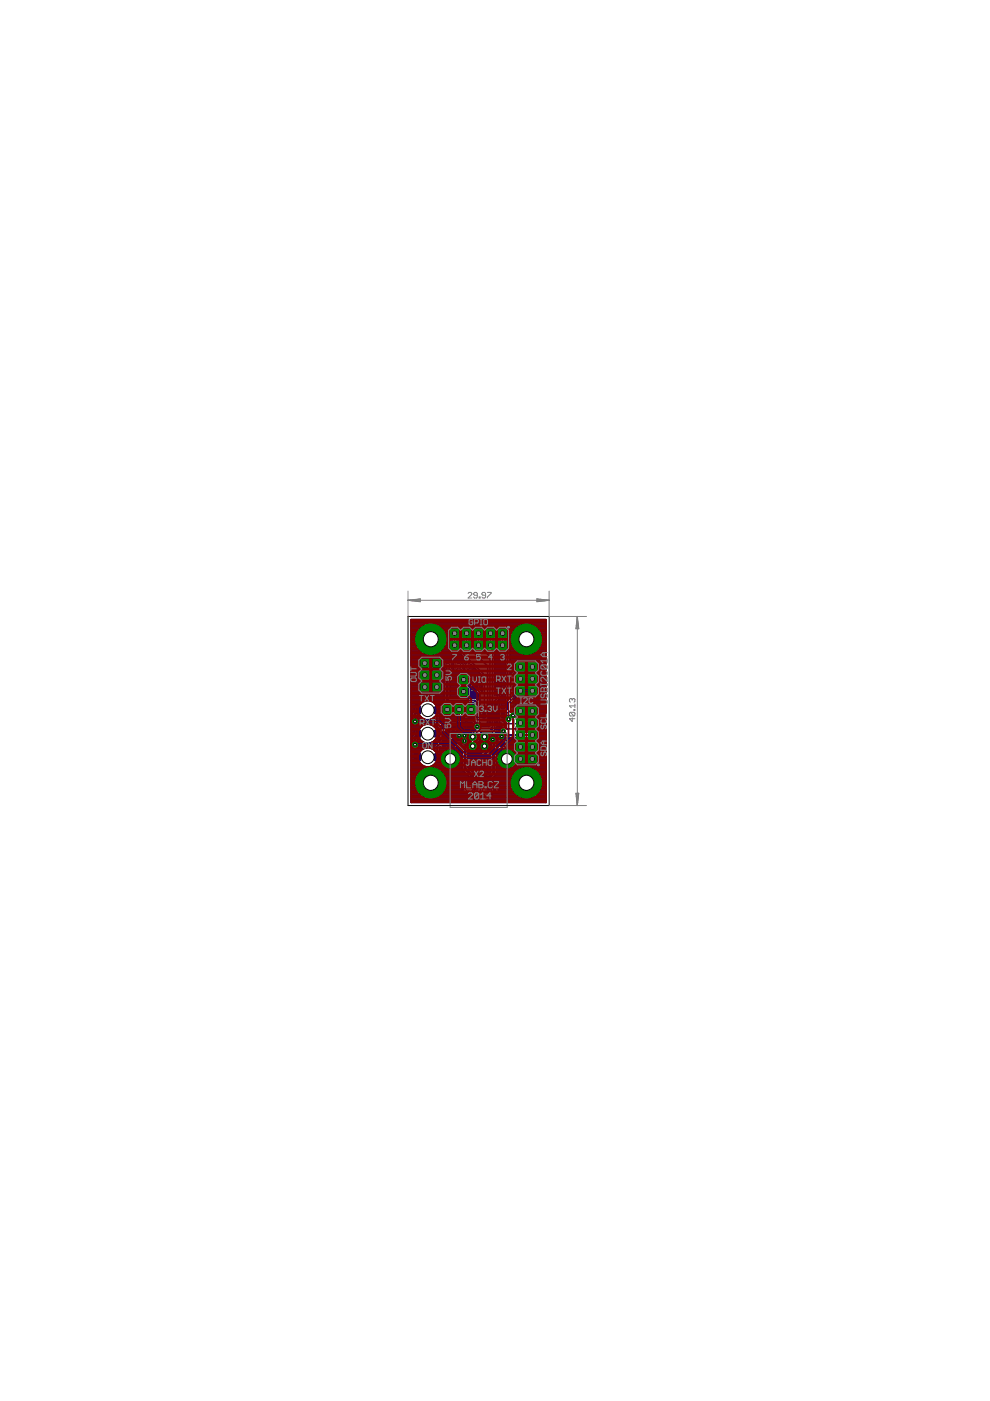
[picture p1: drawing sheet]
<svg xmlns="http://www.w3.org/2000/svg" width="210mm" height="297mm" viewBox="0 0 210 297" stroke-linecap="round" stroke-linejoin="round" font-family="sans-serif">
<g fill="none" stroke="#000080" stroke-width=".21">
<path d="M94.6 140.8l.1-.1h.4l.2 .1v.8l-.2 .2h-.4l-.1-.2zM95.7 141.2h.8M95.7 140.7v1.1M96.5 140.7v1.1M96.9 140.8l.2-.1h.4l.2 .1v.8l-.2 .2h-.4l-.2-.2M98 141.8v-.8l.4-.3 .4 .3v.8M98 141.2h.8M99.2 140.7h.4M99.4 140.7v.9l.2 .2 .4-.2M99 166.7h-.8v.2l.8 .7v.2h-.8M99.4 166.9l.1-.2h.4l.2 .2v.7l-.2 .2h-.4l-.1-.2M99.7 169h.8l-.6-.6v1.2"/>
<path d="M100.5 167.6h.2v.2h-.2zM100.8 169.6h.8M101.1 166.9l.2-.2h.6v1.1h-.6l-.2-.2 .2-.4zM101.3 167.2h.6M101.6 168.8l-.4-.4v1.2M102 168.6v.8l.2 .2h.4l.2-.2M102 168.6l.2-.2h.4l.2 .2v.8M102 168.6l.8 .8M102.3 167.8v-.8l.4-.3 .4 .3v.8M102.3 167.2h.8M104 168.6l-.2-.2h-.4l-.2 .2v.2l.8 .8h-.8M104.2 166.7v1.1h-.8"/>
<path d="M104.6 167.8v-1.1l.4 .3 .4-.3v1.1"/>
</g>
<g fill="#000080" stroke="#000080" stroke-width=".21">
<path d="M88.2 159.8h1v1.5h-1z"/>
<path d="M92.2 159.8h1v1.5h-1z"/>
<path d="M88.2 149.8h1v1.5h-1z"/>
<path d="M92.2 149.8h1v1.5h-1z"/>
<path d="M88.2 154.8h1v1.5h-1z"/>
<path d="M92.2 154.8h1v1.5h-1z"/>
<path d="M105.1 155.6h.4v.5h-.4z"/>
<path d="M104.6 155.6h.4v.5h-.4z"/>
<path d="M104.1 155.6h.4v.5h-.4z"/>
<path d="M104.1 154.2h.4v.6h-.4z"/>
<path d="M105.1 154.2h.4v.6h-.4z"/>
<path d="M105.8 153h.2v.7h-.2z"/>
<path d="M105.3 153h.2v.7h-.2z"/>
<path d="M104.8 153h.2v.7h-.2z"/>
<path d="M104.3 153h.2v.7h-.2z"/>
<path d="M103.8 153h.2v.7h-.2z"/>
<path d="M103.3 153h.2v.7h-.2z"/>
<path d="M102.3 152.5h.7v.3h-.7z"/>
<path d="M102.3 152h.7v.3h-.7z"/>
<path d="M102.3 151.5h.7v.3h-.7z"/>
<path d="M102.3 151h.7v.3h-.7z"/>
<path d="M102.3 150.5h.7v.3h-.7z"/>
<path d="M102.3 150h.7v.3h-.7z"/>
<path d="M103.3 149.1h.2v.7h-.2z"/>
<path d="M103.8 149.1h.2v.7h-.2z"/>
<path d="M104.3 149.1h.2v.7h-.2z"/>
<path d="M104.8 149.1h.2v.7h-.2z"/>
<path d="M105.3 149.1h.2v.7h-.2z"/>
<path d="M105.8 149.1h.2v.7h-.2z"/>
<path d="M106.3 150h.7v.3h-.7z"/>
<path d="M106.3 150.5h.7v.3h-.7z"/>
<path d="M106.3 151h.7v.3h-.7z"/>
<path d="M106.3 151.5h.7v.3h-.7z"/>
<path d="M106.3 152h.7v.3h-.7z"/>
<path d="M106.3 152.5h.7v.3h-.7z"/>
<path d="M103.3 150h2.7v2.7h-2.7z"/>
<path d="M99.8 160.1h3.4v1.9h-3.4z"/>
<path d="M99.8 164h3.4v1.9h-3.4z"/>
<path d="M106.1 157.1h.9v1.3h-.9z"/>
<path d="M108 157.1h.9v1.3h-.9z"/>
<path d="M97.2 151.8h1.3v1h-1.3z"/>
<path d="M97.2 153.8h1.3v.9h-1.3z"/>
<path d="M99.2 151.8h1.3v1h-1.3z"/>
<path d="M99.2 153.8h1.3v.9h-1.3z"/>
<path d="M104.8 146.5h1.3v.9h-1.3z"/>
<path d="M104.8 144.5h1.3v1h-1.3z"/>
<path d="M93.7 156.9h1v1.3h-1z"/>
<path d="M95.6 156.9h1v1.3h-1z"/>
<path d="M95.6 155h1v1.3h-1z"/>
<path d="M93.7 155h1v1.3h-1z"/>
<path d="M95.6 153.3h1v1.3h-1z"/>
<path d="M93.7 153.3h1v1.3h-1z"/>
<path d="M100 145.4h1.3v.9h-1.3z"/>
<path d="M100 143.4h1.3v1h-1.3z"/>
</g>
<g fill="none" stroke="#000080" stroke-width=".32">
<path d="M87.2 131.4h28.6v38.7h-28.6zM87.2 138.9h3.6M87.2 133.1h1.7M87.2 140h1.9M87.2 139.7h1.9M87.2 139.4h11.2M87.2 139.1h10.9M87.2 138.6h2.7M87.2 138.3h2.2M87.2 138h1.9M87.2 137.8h1.6M87.2 137.5h1.4"/>
<path d="M87.2 137.2h1.2M87.2 136.9h1.1M87.2 136.7h1M87.2 136.4h.9M87.2 136.1h.8M87.2 135.9h.8M87.2 135.6h4M87.2 135.3h.7M87.2 135h.8M87.2 134.8h.8M87.2 134.5h.9M87.2 134.2h1"/>
<path d="M87.2 134h1.1M87.2 133.7h1.3M87.2 133.4h1.5M87.2 132.9h2M87.2 132.6h2.5M87.2 132.3h3.1M87.2 132.1h28.6M87.2 131.8h28.6M87.2 131.5h28.6M87.9 135.4h6.8M87.9 135.7h6.8M87.9 135.4h.1"/>
<path d="M87.9 135.7h.1M87.9 135.7l.4 1.3M88.3 137a3.5 3.5 0 0 0 2.5 1.9M89.1 139.7l.9-.1v2M89.1 139.7v.8M90 140h.1M90 139.7h.1M90.8 138.9h.4M91 139.7l-.9-.1v2M91 139.7v.8M91 139.7h.7M91 140h.6"/>
<path d="M91.2 132.1h.1M91.2 138.9h.3M91.2 132.1v6.8M91.2 132.1a3.4 3.4 0 0 0-3.3 3.3M91.2 133.1h.3M91.2 138.6h.3M91.2 138.3h.3M91.2 138h.3M91.2 137.8h.3M91.2 137.5h.3M91.2 137.2h.3M91.2 136.9h.3"/>
<path d="M91.2 136.7h.3M91.2 136.4h.3M91.2 136.1h.3M91.2 135.9h.3M91.2 135.3h.3M91.2 135h.3M91.2 134.8h.3M91.2 134.5h.3M91.2 134.2h.3M91.2 134h.3M91.2 133.7h.3M91.2 133.4h.3"/>
<path d="M91.2 132.9h.3M91.2 132.6h.3M91.2 132.3h.3M91.5 132.1h.1M91.5 132.1v6.8M91.5 135.6h4.4M91.5 132.1a3.4 3.4 0 0 1 3.2 3.3M91.7 139.7l.8-.1v2M91.7 139.7l-.1 .8M91.8 138.9h6M91.8 138.9h-.3M92.4 132.3h18.2"/>
<path d="M92.5 140h.2M92.5 139.7h.2M92.7 138.6h4.9M93 132.6h16.9M93.2 138.3h4.1M93.4 132.9h16.1M93.5 139.7h5.1M93.6 139.7l-.9-.1v2M93.6 139.7v.8M93.6 140h5.3M93.6 138h3.4M93.7 133.1h15.5"/>
<path d="M93.9 137.8h1.4M94 133.4h1.3M94.1 137.5h1.2M94.1 133.7h1.2M94.2 137.2h1.1M94.3 134h1M94.4 137a3.4 3.4 0 0 1-2.6 1.9M94.4 136.9h.9M94.4 134.2h.9M94.5 136.7h.8M94.6 134.5h.7M94.6 136.4h.7"/>
<path d="M94.6 134.8h.7M94.6 136.1h.7M94.7 135.9h.6M94.7 135h.6M94.7 135.4h.1M94.7 135.7h.1M94.7 135.7l-.3 1.3M94.7 135.3h.7M95.3 135.8v2l.1 .1h1.5l2.4 2.4-.4 .2M95.4 133.1l-.1 .2v1.9l.1 .2h.5v.3h-.5l-.1 .1M96.4 134.3v2.5l6.3 6.3v7M96.9 135.6h1.6"/>
<path d="M97.3 133.1l.2 .2v1.9l-.2 .2h-.4v.3h.4l.2 .1M97.4 135.3h.5M97.5 135.8v1.5l.3 .3v-1.8M97.5 137.2h.3M97.5 136.9h.3M97.5 136.7h.3M97.5 136.4h.3M97.5 136.1h.3M97.5 135.9h.3M97.5 135h.3M97.5 134.8h.3M97.5 134.5h.3"/>
<path d="M97.5 134.2h.3M97.5 134h.3M97.5 133.7h.3M97.5 133.4h.3M97.7 137.5h.1M98 133.1l-.2 .2v1.9l.2 .2h.5v.3h-.5l-.2 .1M98.9 134.3v2.5l4.5 4.4v8.2M99.4 135.6h1.6M99.9 133.1l.2 .2v1.9l-.2 .2h-.5v.3h.5l.2 .1M99.9 135.3h.6M100.1 135.8v1.5l.3 .3v-1.8M100.1 137.2h.3"/>
<path d="M100.1 136.9h.3M100.1 136.7h.3M100.1 136.4h.3M100.1 136.1h.3M100.1 135.9h.3M100.1 135h.3M100.1 134.8h.3M100.1 134.5h.3M100.1 134.2h.3M100.1 134h.3M100.1 133.7h.3M100.1 133.4h.3"/>
<path d="M100.3 137.5h.1M100.5 133.1l-.1 .2v1.9l.1 .2h.5v.3h-.5l-.1 .1M101.5 134.3v2.5l2.4 2.4v10.2M101.9 135.6h1.6M102.4 133.1l.2 .2v1.9l-.2 .2h-.5v.3h.5l.2 .1M102.5 135.3h.5M102.6 135.8v1.5l.3 .3v-1.8M102.6 137.2h.3M102.6 136.9h.3M102.6 136.7h.3M102.6 136.4h.3M102.6 136.1h.3"/>
<path d="M102.6 135.9h.3M102.6 135h.3M102.6 134.8h.3M102.6 134.5h.3M102.6 134.2h.3M102.6 134h.3M102.6 133.7h.3M102.6 133.4h.3M102.8 137.5h.1M103.1 133.1l-.2 .2v1.9l.2 .2h.4v.3h-.4l-.2 .1M104 134.3v2.5l.4 .4v12.2M104.5 135.6h1.6"/>
<path d="M104.9 138.9h2.3M104.9 140h2.3M104.9 139.7h2.3M104.9 139.4h2.3M104.9 139.1h2.3M104.9 138.6h2.3M104.9 138.3h2.3M104.9 138h2.2M105 133.1l.1 .2v1.9l-.1 .2h-.5v.3h.5l.1 .1M105 135.3h.5M105.1 137.8h.4M105.1 137.8l-.2 .1v6.5h.4v.5h.9v-.4l-.7-.1v1.3"/>
<path d="M105.1 135.8v2M105.1 137.5h.3M105.1 137.2h.3M105.1 136.9h.3M105.1 136.7h.3M105.1 136.4h.3M105.1 136.1h.3M105.1 135.9h.3M105.1 135h.3M105.1 134.8h.3M105.1 134.5h.3M105.1 134.2h.3"/>
<path d="M105.1 134h.3M105.1 133.7h.3M105.1 133.4h.3M105.4 137.8l.2 .1h1.4l.2 .2v11.7M105.4 135.8v2M105.6 133.1l-.2 .2v1.9l.2 .2h.5v.3h-.5l-.2 .1M106.6 134.3v2.5l1.1 1.1v12.4l-.4 .3h-.7M107 135.6h4.5M107.5 133.1l.2 .2v1.9l-.2 .2h-.5v.3h.5l.2 .1M107.6 135.3h.6M107.7 135.8v1.5l.4 .4v5.3M107.7 137.2h1"/>
<path d="M107.7 136.9h.9M107.7 136.7h.8M107.7 136.4h.7M107.7 136.1h.6M107.7 135.9h.6M107.7 135h.6M107.7 134.8h.6M107.7 134.5h.7M107.7 134.2h.8M107.7 134h.9M107.7 133.7h1.1M107.7 133.4h1.3"/>
<path d="M107.9 137.5h1M108.1 138.9h3M108.1 140h7.7M108.1 139.7h7.7M108.1 139.4h7.7M108.1 139.1h7.7M108.1 138.6h2.1M108.1 138.3h1.6M108.1 138h1.3M108.1 137.8h1M108.2 135.4h6.8M108.2 135.4h.1"/>
<path d="M108.2 135.7h.1M108.2 135.7h6.8M108.2 135.7l.4 1.3M108.6 137l.7 1M109.3 138l.9 .6 .9 .3M111.1 138.9h.4M111.5 132.1v6.8M111.5 132.1h.1M111.5 132.1a3.4 3.4 0 0 0-3.3 3.3M111.5 138.9h.3M111.5 133.1h.3M111.5 138.6h.3"/>
<path d="M111.5 138.3h.3M111.5 138h.3M111.5 137.8h.3M111.5 137.5h.3M111.5 137.2h.3M111.5 136.9h.3M111.5 136.7h.3M111.5 136.4h.3M111.5 136.1h.3M111.5 135.9h.3M111.5 135.3h.3M111.5 135h.3"/>
<path d="M111.5 134.8h.3M111.5 134.5h.3M111.5 134.2h.3M111.5 134h.3M111.5 133.7h.3M111.5 133.4h.3M111.5 132.9h.3M111.5 132.6h.3M111.5 132.3h.3M111.8 132.1v6.8M111.8 132.1h.1M111.8 132.1a3.4 3.4 0 0 1 3.2 3.3"/>
<path d="M111.8 135.6h4M112.1 138.9h3.7M112.1 138.9h-.3M112.7 132.3h3.1M113 138.6h2.8M113.3 132.6h2.5M113.5 138.3h2.3M113.7 132.9h2.1M113.9 138h1.9M114 133.1h1.8M114.1 137.8h1.7M114.3 133.4h1.5"/>
<path d="M114.4 137.5h1.4M114.4 133.7h1.4M114.5 137.2h1.3M114.6 134h1.2M114.7 137a3.4 3.4 0 0 1-2.6 1.9M114.7 136.9h1.1M114.7 134.2h1.1M114.8 136.7h1M114.8 134.5h1M114.9 136.4h.9M114.9 134.8h.9M114.9 136.1h.9"/>
<path d="M115 135h.8M115 135.9h.8M115 135.7l-.3 1.3M115 135.4h.1M115 135.7h.1M115 135.3h.8M87.2 153.3h.1M87.2 153.9h2.4M87.2 153.6h.3M87.2 154.1h2.1M87.2 159h2.2M87.2 156.3h.3"/>
<path d="M87.2 140.5h7.2M87.2 141.6h7M87.2 151.7h.3M87.2 149.8h.7M87.2 143h1.7M87.2 147.6h7M87.2 154.4h1.8M87.2 155.2h.7M87.2 155.8h.6M87.2 154.7h.7M87.2 152.8h.1M87.2 143.5h1.7"/>
<path d="M87.2 140.2h1.9M87.2 145.7h2.8M87.2 145.1h1.9M87.2 159.9h.8M87.2 159.6h1.7M87.2 159.3h1.9M87.2 158.8h2.5M87.2 158.5h.3M87.2 158.2h.1M87.2 158h.1M87.2 157.7h.1M87.2 157.4h.1"/>
<path d="M87.2 157.1h.3M87.2 156.9h.3M87.2 156.6h.3M87.2 156h.3M87.2 155.5h.7M87.2 155h.7M87.2 153.1h.1M87.2 152.5h.1M87.2 152.2h.3M87.2 152h.3M87.2 151.4h.3M87.2 151.1h.3"/>
<path d="M87.2 150.9h.5M87.2 150.6h.7M87.2 150.3h.7M87.2 150.1h.7M87.2 149.5h1.8M87.2 149.2h2M87.2 148.9h2.3M87.2 148.7h2.8M87.2 148.4h7M87.2 148.1h7M87.2 147.9h7M87.2 147.3h7"/>
<path d="M87.2 147h7M87.2 146.8h7M87.2 146.5h1.9M87.2 146.2h1.9M87.2 146h1.9M87.2 145.4h1.9M87.2 144.9h1.9M87.2 144.6h7M87.2 144.3h6.8M87.2 144h1.7M87.2 143.8h1.7M87.2 143.2h1.7"/>
<path d="M87.2 142.7h1.7M87.2 142.4h1.7M87.2 142.1h1.8M87.2 141.9h7.1M87.2 141.3h1.9M87.2 141.1h1.9M87.2 140.8h1.9M87.9 154.7v1l-.4 .4v1.1a.82 .82 0 0 0-.2 1.2 .82 .82 0 0 0 1.2 .2 .82 .82 0 0 0 .2-1.2M88.5 151.7h.5M88.5 157.1h.9M88.5 156.9h.7M88.5 152.2h1"/>
<path d="M88.5 152h.7M88.5 153.6h1.7M88.5 158.5h3.7M88.6 159.9h.2M88.7 157.4h1.2M88.7 152.5h1.4M88.7 152.5a.82 .82 0 0 1-.2 1.1 .82 .82 0 0 1-1.1-.1 .82 .82 0 0 1 .1-1.2v-1.2l.4-.4v-1l.2-.2h.9a2.01 2.01 0 0 1 3.4 0h.9l.2 .2v1.7l-.4 .2v1.5M88.7 153.3h3.4M88.7 158.2h3.5M88.8 152.8h3.3M88.8 157.7h3.8M88.8 159.9l-.1 .5h-1.5"/>
<path d="M88.8 158h3.5M88.8 153.1h3.3M89 154.4l-.9 .1-.2 .2M89 151.7l-.5-.1v.7l.2 .2M89 151.7a2.03 2.03 0 0 0 3.1 .3v1.5l.9 .9M89.1 146.5v.1M89.2 144.7h.8v1.9h-.8l-.1-.8h1.9v.8h-.9v-1.9l.9 .1v.8h-1.9zM89.2 141.6l-.1-.9h1.9v.8l-.1 .1M89.6 153.9a2.05 2.05 0 0 1 2.8 .5M89.6 153.9l-.6 .5M90 140.2h.1M90 145.1h.1"/>
<path d="M90 146.5h.1M90 146.2h.1M90 146h.1M90 145.4h.1M90 144.9h.1M90 141.3h.1M90 141.1h.1M90 140.8h.1M90.1 145.7h2.4M91 140.2h.6M91 145.1h.6M91 146.5h.6"/>
<path d="M91 146.2h.6M91 146h.6M91 145.4h.6M91 144.9h.6M91 141.3h.6M91 141.1h.6M91 140.8h.6M91.1 142.1h.4M91.2 153.6h1M91.2 144h.3M91.2 143.8h.3M91.2 142.4h.3"/>
<path d="M91.3 152.5h.8M91.4 148.7h2.8M91.5 157.4h1.3M91.6 158.8h.6M91.7 144.7h.8v1.9l-.9-.1v-.7h2l-.1 .8h-.8v-1.9l.9 .1v.8h-2zM91.7 141.6l-.1-.1v-.8h2v.8l-.1 .1M91.8 153.9h.7M91.9 152.2h.2M91.9 148.9h2.3M91.9 157.1h1.2M92 159h.2M92.1 154.1h.6"/>
<path d="M92.2 149.2h2M92.2 156.9h1.2M92.4 154.4h1v.2zM92.4 149.5h1.3M92.5 140.2h.2M92.5 145.1h.2M92.5 146.5h.2M92.5 146.2h.2M92.5 146h.2M92.5 145.4h.2M92.5 144.9h.2M92.5 141.3h.2"/>
<path d="M92.5 141.1h.2M92.5 140.8h.2M92.7 145.7h1.5M93.1 151.7h1.1M93.1 153.1l.3 .3M93.1 152.8h1.1M93.1 153.1h.4M93.1 152.5h1.1M93.1 152.2h1.1M93.1 152h1.1M93.2 159h1.4M93.2 158.5v1l.3 .2v.6l.4-.8 .7-.5"/>
<path d="M93.2 159.3h1M93.2 158.8h4.5M93.2 158.5h.3M93.3 153.3h.1M93.4 156.6h.1M93.4 159.6h.5M93.5 149.8h.2M93.5 159.9h.2M93.5 151.4h.2M93.5 151.1h.2M93.5 150.9h.2M93.5 150.6h.2"/>
<path d="M93.5 150.3h.2M93.5 150.1h.2M93.6 156.6h-1.2a2.01 2.01 0 0 1-3.4 0h-.5v.6l.2 .2M93.6 156.6h1.2M93.6 156.6l-.2 .5h-.2l-1 1v1.1a1.95 1.95 0 0 0-3.4 .7M93.6 140.2h5.6M93.6 145.1h.6M93.6 146.5v.1M93.6 146.5h.6M93.6 146.2h.6M93.6 146h.6M93.6 145.4h.6"/>
<path d="M93.6 144.9h.6M93.6 141.3h.6M93.6 141.1h.6M93.6 140.8h.6M93.7 149.5v1.9l.5 .2v1.2M93.7 142.1h.9M93.7 144l-.1 .3h-1.9l-.2-.2v-.4h-.3l-.2 .6h-1.9l-.2-.2v-1.9l.2-.2h1.9l.2 .2v.3h.3v-.3l.2-.2h1.9l.1 .2v.3l.3 .1 1.4 1.5v3.9h5.5l.4 .5v-1.5l-.4-.4h-1l-.2-.1v-1.3l.2-.2h1.6l.1 .2v.8l.4 .3M93.7 144l.5 .5v4.8l-.5 .2M93.7 144h.1M93.7 142.4h7.7M94.1 142.7h7.5M94.2 152.8l.1 .2h-.7l-.2 .4"/>
<path d="M94.2 142.8h.1M94.4 143h7.5M94.4 142h.1M94.6 159l.7-.1v1.8h2.2a2.03 2.03 0 0 0-1.1-1.7M94.7 143.2h2.5M94.8 156.6l.2 .2v1.5l-.2 .2h-1.2l-.2-.2-.2 .2M94.8 158.5h.6M94.8 156.6h.6M94.9 143.5h2.3M95 153.9h.2M95 154.1h.3M95 156.3h.3"/>
<path d="M95 154.7v-1l.3 .3v.7M95 154.7v1.7l-.2 .2M95 154.4h.3M95 155.2h.3M95 155.8h.3M95 154.7h.3M95 158.2h.3M95 158h.3M95 157.7h.3M95 157.4h.3M95 157.1h.3M95 156.9h.3"/>
<path d="M95 156h.3M95 155.5h.3M95 155h.3M95.2 143.8h2M95.3 154.7v1.7l.2 .2M95.3 142.1h.2M95.3 159h.3M95.3 159.9h.3M95.3 159.6h.3M95.3 159.3h.3M95.4 144h1.8M95.4 151.7h1.5"/>
<path d="M95.4 147.6h1.8M95.4 140.4l.5-.1 .2 .2M95.4 145.7h1.8M95.4 145.1h1.9M95.4 152.2h1.5M95.4 152h1.5M95.4 149.2h5.2M95.4 147.9h5.9M95.4 147.3h1.8M95.4 147h1.8M95.4 146.8h1.8M95.4 146.5h1.8"/>
<path d="M95.4 146.2h1.8M95.4 146h1.8M95.4 145.4h4.3M95.4 144.9h1.8M95.4 144.6h1.8M95.4 144.3h1.8M95.4 140.5l-.1-.2h-.7l-.4 .4v1.1l.4 .4h.7l.1-.2 .5 .2 .2-.2v-.4l.3 .6 .4-.2 .1 .2h.7l.2-.2 .4 .2 .2-.2v-.4l.3 .6h.3l.2-.3 .3 .3h.4l.5-.4v-.3l-.3-.2-.3 .1 .1-.5 2.3 2.4v3.3l-.2-.3M95.5 156.6l-.2 .2v1.5l.2 .2h1.2l.2-.3h.2l.9 .9v4l1.5 1.6v1.3l.2 .2h3.6l.2-.2v-.7h4.8M95.5 156.6h.1M95.5 152.5h1.4M95.8 152.8h1.1M95.9 142.1h.4"/>
<path d="M95.9 151.4h.3M95.9 149.5v1.9l-.5 .2v.8l.6 .6h.7l.2 .1v1.6M95.9 149.8h.3M95.9 151.1h.3M95.9 150.9h.3M95.9 150.6h.3M95.9 150.3h.3M95.9 150.1h.3M95.9 149.5h.3M96.1 140.5h.1M96.1 140.5v.4v-.4M96.1 141.9h.1"/>
<path d="M96.1 140.8h.1M96.1 140.5l.3-.2 .4 .1 .1-.1h.7l.4 .3 .3-.3h.3l.2 .2M96.2 149.5l.2-.2h1.9l.2 .2M96.2 149.5v1.9l.2 .2h.6l-.1 .1M96.4 159h1.6M96.4 159l-.8-.1v4l1-.3M96.7 142.1h.2M96.7 156.6h.1M96.7 156.6l.2 .4 .8 .1 1.4 1.4M96.7 158.5h.7M96.7 156.6h2.6M96.8 153.1h.2"/>
<path d="M96.8 159.3h1.2M96.9 153.3h3.3M96.9 153.9h.1M96.9 151.7v1.3l.1 .1h1.6l.3-.3 .2 .3h.9l.2 .2M96.9 154.7v1.7l-.2 .2M96.9 156.3h2.3M96.9 154.4h.1M96.9 155.2h3M96.9 155.8h2.4M96.9 154.7h.1M96.9 158.2h.3M96.9 156.9h2.5"/>
<path d="M96.9 156h2.3M96.9 155.5h2.6M96.9 155h3.9M97.1 159.6h.9M97.2 153.6l-.2 .5M97.2 145.7l.1-.2h2l.1 .2v1.9l-.1 .2h-2l-.1-.2zM97.3 159.9h.7M97.3 143l-.1 .1v1.9l.1 .2h2l.1-.2v-.6h.3l.2 .3h1.6l.1-.2v-1.2l-.1-.2h-1.6l-.2 .3h-.3v-.3l-.1-.1M97.6 142.1h.3M97.7 153.9h.2M97.7 153.6v1.3l-.7-.1v-.5h1.6l-.1 .6h-.6v-1.3M97.7 154.4h.2"/>
<path d="M97.7 154.7h.2M97.8 157.1h2M97.8 140.5h.1M97.8 140.5h.3M98.1 157.4h1.5M98.2 142.1h.5M98.3 157.7h1M98.4 141.9h.1M98.4 151.4h.4M98.5 149.5v1.9l-.2 .1h.3l.3 .3 .2-.2-.3-.2v-1.9M98.5 149.8h.3M98.5 151.1h.3"/>
<path d="M98.5 150.9h.3M98.5 150.6h.3M98.5 150.3h.3M98.5 150.1h.3M98.5 149.5h.3M98.5 153.6l.1 .5M98.6 158h.6M98.6 153.9h.5M98.6 154.4h.5M98.6 154.7h.5M98.7 153.1h.3M98.7 151.7h.3"/>
<path d="M98.8 140.5h.1M98.9 158.2h.3M99 142.1h.4M99.1 158.5l.1 4.2 1 1h3.8M99.1 158.5h.2M99.2 153.6l-.1 .5M99.2 159h.4M99.2 159.9h.3M99.2 159.6h3M99.2 159.3h3.3M99.2 158.8h.2M99.3 142h.1"/>
<path d="M99.3 145.1h.5M99.4 158.8l.3 .3M99.4 147.6h1.9M99.4 145.7h.3M99.4 147.3h1.9M99.4 147h1.9M99.4 146.8h1.7M99.4 146.5h.4M99.4 146.2h.3M99.4 146h.3M99.4 144.9h2.8M99.4 144.6h.4"/>
<path d="M99.4 143.2h.4M99.7 159.1l.3 .1 .8-.1M99.8 141.3h.1M99.8 141.1h.2M99.8 153.9h.2M99.8 153.6v1.3l-.7-.1v-.5h.9v.6h.6l.1-.2M99.8 154.4h.2M99.8 154.7h.2M100 153.6v.5h-3.1M100 142.1h1.1M100.2 153.3l.2 .3h-3.5M100.2 141.3h.1"/>
<path d="M100.2 141.9h.6M100.4 141.6h.2M100.6 149.2l-1.7 .1-.1 .2M100.6 149.2l-.1-.2h-5.1v.3l.5 .2M100.7 154.7l.2 .1-.4 .4a1.03 1.03 0 0 0-1.3 .7 1.03 1.03 0 0 0 .8 1.3 1.02 1.02 0 0 0-.6 1.6M100.7 145.8l1.1 1v4.6l.2 .2h.7M100.7 154.7h.1M100.8 159h1.8M100.8 153.3l2.6 .1M101 148.1h.3M101.1 158.8l-.3 .3M101.1 158.8h1"/>
<path d="M101.1 157.7h.9M101.2 150.9v1.6l.1 .1h1.4M101.2 152l1.5 .1M101.2 158.5h.7M101.2 158h.7M101.2 158.2h1.4M101.3 148.4h.1M101.3 157.4h1.1M101.6 145.1h.6M101.6 143.2h.6M101.6 157.1h.7M101.6 144.6h.6"/>
<path d="M101.6 143.5h.6M101.6 145.7h.6M101.6 146h.6M101.6 145.4h.6M101.6 144.3h.6M101.6 144h.6M101.6 143.8h.6M101.8 156.6v.4l-.7 .6 .1 .4-.1 .8M101.8 156.6a1 1 0 0 0 .8 .6l.2 .2v.7h-.9M101.8 156.9h.1M101.8 156.6h.1M101.9 158.3h.9v.7l-.7 .8h-2.4l-.2 .1v2.2l.2 .2h3.6l.2-.2v-2l.9-.9"/>
<path d="M101.9 158.1h.1M101.9 158.3h.1M101.9 158.3l.1 .4 .6 .4M101.9 146.2h.3M101.9 157.9v.2M102 146.3h.1M102.2 146.5h.1M102.6 157.3v1.8M102.6 157.3h.1M102.6 157.3l-.4 .2-.3 .4M102.6 158.8h.2M102.6 158.5h.2"/>
<path d="M102.6 158h.2M102.6 157.7h.2M102.6 157.4h.2M102.8 159l-.2 .1M103.7 155.8h.1M103.7 159.9h.3M103.7 156.3h.2M103.7 156.6h1.1M103.7 156h.1M103.9 153.4v.5l-.2 .2h-2.5M103.9 159.6h.2M104 156.9h.8"/>
<path d="M104.2 159.3h.1M104.3 157.1h.5M104.4 153.4v1.2h-2.6l-1.6 1.6M104.5 159h.1M104.5 159l.1-1.4-.9-1.1v-.5l-.1-.4h.2v.7l.2 .1 .8-.1v2.4l-.8 1v4l-.4 .4-.3-.4M104.5 157.4h.3M104.6 158.8h.2M104.6 158.5h.2M104.6 158.2h.2M104.6 158h.2M104.6 157.7h.2M104.6 151.4l.8 .7v1.8"/>
<path d="M104.8 155.9v.4M104.8 158.8h.1M104.8 155.9h.1M104.8 156h.1M104.9 140.5h2.3M104.9 141.6h2.3M104.9 143h2.3M104.9 143.5h2.3M104.9 140.2h2.3M104.9 146h2.3M104.9 144.3h2.3M104.9 144h2.3"/>
<path d="M104.9 143.8h2.3M104.9 143.2h2.3M104.9 142.7h2.3M104.9 142.4h2.3M104.9 142.1h2.3M104.9 141.9h2.3M104.9 141.3h2.3M104.9 141.1h2.3M104.9 140.8h2.3M104.9 153.4v1.4l-.4 .4h-2.4l-.8 .8v.8l-1.1 1.1v.3M105.3 154.5l-.4 .1M105.3 155.9v.5l.1 .1"/>
<path d="M105.3 153.9h.3zM105.3 145.4h.2M105.3 144.9h.2M105.3 144.6h.2M105.4 153.4h.1M105.4 153.6h.1M105.4 146.9v1.2l-.5 .5v.8M105.4 159.9h.3M105.5 148.7h1.7M105.6 155.3l.4 1M105.6 159.6h.1M105.6 159.6l-.3 .4v4l-.9 1.1"/>
<path d="M105.7 159.6h.2M105.7 148.4h1.5M105.7 155h.2M105.8 154.1h.6M105.8 154.1l-.1-.1 .5-.1 .4 .4-.3 .1M105.8 154.4h.5M105.8 154.1v.8l-.8 .4 1-.1M105.8 155.8h.9l.6 .5M105.8 154.7h.2M105.8 155.5h.3M105.9 153.4h.4l1.2 1.2h3.8l.3 .3v3.5M105.9 156h1.1"/>
<path d="M105.9 148.1h1.3M105.9 147.9h1.3M106 159.3l-.4 .3M106 159.3h.2M106 156.3h3.2v.5l.2 .2h1.8v.2h-1.8l-.2 .2M106 159h.6M106 156.3v.5h1.2l.2 .2v1.5M106 158.8h3.2M106 156.6h3.2M106.2 145.1l-.1 .6M106.2 145.4h1M106.2 144.9h1"/>
<path d="M106.2 144.6h1M106.3 154.4a.77 .77 0 0 0-.4 .8 .77 .77 0 0 0 .7 .6M106.3 146.2h.9M106.3 148.9v.8l.9 .1M106.3 149.5h.9M106.3 149.2h.9M106.3 148.9h.9M106.4 147.6h.8M106.4 147.3h.8M106.4 147h.8M106.4 146.8h.8M106.4 146.5h.8"/>
<path d="M106.6 152.6v.3l.6 .5h3l.2-.1M106.6 152.1l.9 .1M107.2 149.8h.1M107.2 145.1h-1.9v.6M107.2 145.7h-2.3v.4h1.3l.2 .2v1.3l-.2 .1h-.3v.6l-.5 .5h.8l.1 .1M107.3 156.9h2M107.3 159h.3M107.3 159.9h.3M107.3 159.6h.3M107.3 159.3h.3M107.3 158.5h.6M107.4 158.5l-.2 .2h-1.2v.6"/>
<path d="M107.4 158.2h.4M107.4 158h.4M107.4 157.7h1M107.4 157.4h.4M107.4 157.1h.4M107.8 158.4v-.6h1.3v.6M107.8 158.4v.1M107.8 158.5h.1M107.9 158.5h.5v-1.6l-.6 .1v.6h1.3l-.1-.6-.5-.1v1.6h.5M108.1 140.5h1.1M108.1 141.6h1.1M108.1 143h.1"/>
<path d="M108.1 140.2h7.7M108.1 142.7h.3M108.1 142.4h.6M108.1 142.1h.9M108.1 141.9h1.1M108.1 141.3h1.1M108.1 141.1h1.1M108.1 140.8h1.1M108.4 158.5h.1M108.4 158.2h.1M108.4 158h.1M108.4 157.4h.1"/>
<path d="M108.4 157.1h.1M108.4 159l-.8-.1v4l1-.3M108.4 159h.8M108.4 159l.4 .3M108.5 157.7h.7M108.8 159.3h.4M108.8 159.3l.6 .8M109 158.5h.2M109.1 159.6h6.7M109.1 158.5h-.1M109.1 158.4v.1M109.1 158.2h.1"/>
<path d="M109.1 158h.1M109.1 157.4h.1M109.1 157.1h2.1M109.2 145.7v5.3l.2 .2v-.4h1.9v.9M109.2 149.8h6.6M109.2 159.3l.2 .2h1.9l.2-.2M109.2 147.6h6.6M109.2 157.4v1.9M109.2 145.7h.1M109.2 147.4l.2 .2M109.2 150.9h.2M109.2 150.6h.2"/>
<path d="M109.2 150.3h.2M109.2 150.1h.2M109.2 149.5h6.6M109.2 149.2h6.6M109.2 148.9h6.6M109.2 148.7h6.6M109.2 148.4h6.6M109.2 148.1h6.6M109.2 147.9h6.6M109.2 147.3h.1M109.2 147h.1M109.2 146.8h.1"/>
<path d="M109.2 146.5h.1M109.2 146.2h.1M109.2 146h.1M109.2 159.9h6.6M109.3 151.1h.1M109.4 140.3l-.2 .1v1.5l-1.1 1.1M109.5 149.8l-.1 .1v.8h1.9v-.8l-.1-.1M109.5 152h6.3M109.7 142.7h6.1M109.8 145.1h6M110.3 149.8v1.9M110.3 151.4h.1"/>
<path d="M110.3 151.1h.1M110.3 150.9h.1M110.3 150.6h.1M110.3 150.3h.1M110.3 150.1h.1M110.4 141.4l-2.1 2v7.2l-.6 .5h-1.1M110.4 158.4h2.5M110.4 149.8v1.9M111.3 151.7h-1.7l-.1 .5h1.8l.2 .1v.5h.3v-.5l.1-.1h1.9l.2 .1v1.9l-.2 .2M111.3 151.7h.7M111.3 140.3l.2 .1v.6h.3v-.6l.1-.1M111.3 151.4h.6"/>
<path d="M111.3 151.1h.6M111.3 150.9h.6M111.3 150.6h.6M111.3 150.3h.6M111.3 150.1h.6M111.4 152.2h.5M111.4 145.4h.5M111.4 142.4h.4M111.5 143h.3M111.5 159.3h.3M111.5 153.9h.3M111.5 159h.3"/>
<path d="M111.5 140.5h.3M111.5 143v.5h.3v-.5l.1-.2h1.9l.2 .2M111.5 144.9v-.5h.3v.5M111.5 144.9l-.2 .2h-1.4l-.3 .2h1.7l.2 .2v1.9l-.2 .2M111.5 154.1v-.3h.3v.4l.1 .2M111.5 159.3v-.5h.3v.5M111.5 154.1l.6 .6M111.5 154.1h.1M111.5 145.7h.3M111.5 152.5h.3M111.5 147.3h.3M111.5 147h.3"/>
<path d="M111.5 146.8h.3M111.5 146.5h.3M111.5 146.2h.3M111.5 146h.3M111.5 144.9h.3M111.5 144.6h.3M111.5 143.2h.3M111.5 142.1h.3M111.5 141.9h.3M111.5 140.8h.3M111.5 154.1h.3M111.8 159.3l.1 .2h1.9l.2-.2"/>
<path d="M111.8 144.9l.1 .2h1.9l.2-.2M111.8 154.4h4M111.9 160l.9-.1v2h-.8l-.1-.9h2l-.1 .8-.8 .1v-2h.8l.1 .9h-2zM111.9 147.6l-.1-.2v-1.9l.1-.2h1.9l.2 .2v1.9l-.2 .2M112 151.7l-.1-.9h2l-.1 .9M112 151.7h1.8M112 149.8l-.1 .1v.8h2v-.8l-.2-.1M112.1 154.7h.1M112.1 154.7h3.7M112.1 157.1h3.7M112.8 149.8v1.9M112.8 151.4h.2"/>
<path d="M112.8 151.1h.2M112.8 150.9h.2M112.8 150.6h.2M112.8 150.3h.2M112.8 150.1h.2M112.9 143.9h-2.5l-1.6 1.6 .1 6.1h-2.3M113 149.8v1.9M113.8 151.7h2M113.8 154.7l.2 .2v1.9l-.2 .2h-1.7v.2h1.7l.2 .2M113.8 140.3l.2 .1v1.9l-.2 .2h-1.9l-.1-.2v-.5h-.3v.5l-.2 .2h-1.4l-.3 .3h1.7l.2 .2M113.9 151.4h1.9M113.9 151.1h1.9"/>
<path d="M113.9 150.9h1.9M113.9 150.6h1.9M113.9 150.3h1.9M113.9 150.1h1.9M113.9 156.9h1.9M113.9 152.2h1.9M113.9 145.4h1.9M113.9 142.4h1.9M114 143h1.8M114 159.3h1.8M114 153.3h1.8M114 153.9h1.8"/>
<path d="M114 153.6h1.8M114 154.1h1.8M114 159h1.8M114 156.3h1.8M114 140.5h1.8M114 141.6h1.8M114 143v1.9M114 157.4v1.9M114 155.2h1.8M114 155.8h1.8M114 152.8h1.8M114 143.5h1.8"/>
<path d="M114 145.7h1.8M114 158.8h1.8M114 158.5h1.8M114 158.2h1.8M114 158h1.8M114 157.7h1.8M114 157.4h1.8M114 156.6h1.8M114 156h1.8M114 155.5h1.8M114 155h1.8M114 153.1h1.8"/>
<path d="M114 152.5h1.8M114 147.3h1.8M114 147h1.8M114 146.8h1.8M114 146.5h1.8M114 146.2h1.8M114 146h1.8M114 144.9h1.8M114 144.6h1.8M114 144.3h1.8M114 144h1.8M114 143.8h1.8"/>
<path d="M114 143.2h1.8M114 142.1h1.8M114 141.9h1.8M114 141.3h1.8M114 141.1h1.8M114 140.8h1.8M87.2 163.7h1.6M87.2 162.6h7.1M87.2 166.1h12.4M87.2 169.9h28.6M87.2 166.7h.8M87.2 168h1.5"/>
<path d="M87.2 160.7h1.5v.3M87.2 165.3h.8M87.2 169.7h12.3M87.2 169.4h12.3M87.2 169.1h2.9M87.2 168.9h2.4M87.2 168.6h2M87.2 168.3h1.7M87.2 167.8h1.3M87.2 167.5h1.1M87.2 167.2h1M87.2 167h.9"/>
<path d="M87.2 166.4h.8M87.2 165.9h4M87.2 165.6h.8M87.2 165.1h.9M87.2 164.8h1M87.2 164.5h1.1M87.2 164.2h1.2M87.2 164h1.4M87.2 163.4h1.9M87.2 163.1h2.3M87.2 162.9h2.8M87.2 162.3h2.5"/>
<path d="M87.2 162.1h2.1M87.2 161.8h1.9M87.2 161.5h1.7M87.2 161.2h.8M87.2 161h.8M87.2 160.1h.8M87.9 165.8h6.8M87.9 165.8h.1M87.9 166.1h.1M87.9 166.1a3.4 3.4 0 0 0 1.7 2.8M88 160.4v-.7h.6v1.8l-.6-.1v-.7M88.4 164.2l-.3 .6-.2 1"/>
<path d="M88.6 161.2h.2M88.6 161h.1M88.6 160.1h.1M88.6 164l-.2 .2M88.7 161a2.03 2.03 0 0 0 1.6 1.6 2.03 2.03 0 0 0 2.1-1h.9l.2-.1 .3 .6M88.8 163.7a3.4 3.4 0 0 1 2.4-1.1v6.8M88.8 163.7l-.2 .3M89.6 168.9l.6 .3 1 .2M91.2 163.7h.3M91.2 169.4h.1M91.2 166.7h.3M91.2 168h.3"/>
<path d="M91.2 165.3h.3M91.2 169.1h.3M91.2 168.9h.3M91.2 168.6h.3M91.2 168.3h.3M91.2 167.8h.3M91.2 167.5h.3M91.2 167.2h.3M91.2 167h.3M91.2 166.4h.3M91.2 165.6h.3M91.2 165.1h.3"/>
<path d="M91.2 164.8h.3M91.2 164.5h.3M91.2 164.2h.3M91.2 164h.3M91.2 163.4h.3M91.2 163.1h.3M91.2 162.9h.3M91.5 169.4h.1M91.5 165.9h8M91.7 162.3h2.3M92.1 162.1h1.7M92.3 161.8h1.3"/>
<path d="M92.5 169.1h6.8M92.6 162.9h2.3M93.1 168.9l-1.6 .5M93.1 168.9h6.2M93.2 163.1h4.8M93.5 168.6h6M93.5 161.5h.1M93.5 160.1h.1M93.5 163.4h4.7M93.8 162.1l.8 .7 .7 .1v-1.8h2.2l-.3 1M93.8 163.7h4.7M93.8 163.7a3.4 3.4 0 0 0-2.3-1.1v6.8"/>
<path d="M93.8 163.7l.2 .3M94 168h3.9M94 164l.5 .8 .2 1M94 164h4.8M94.2 167.8h3.6M94.2 164.2h4.8M94.3 167.5h3.7M94.4 164.5h4.9M94.5 167.2h3.6M94.5 164.8h5M94.6 167h3.2M94.6 165.1h4.9"/>
<path d="M94.6 166.7h3.2M94.6 165.3h4.9M94.7 166.4h3.2M94.7 165.6h4.8M94.7 166.1a3.3 3.3 0 0 1-1.6 2.8M94.7 165.8h.1M94.7 166.1h.1M95.3 162.6h.3M95.3 160.4h.3M95.3 160.7h.3M95.3 162.9h.3M95.3 162.3h.3"/>
<path d="M95.3 162.1h.3M95.3 161.8h.3M95.3 161.5h.3M95.3 161.2h.3M95.3 160.1h.3M95.6 161h2.4M96.1 162.9h1.9M96.6 162.6h1.4M97 162.3h1M97.2 162.1l-.6 .5M97.2 162.1h.8M97.3 161.8h.7"/>
<path d="M97.4 160.1h.6M97.5 161.5h.5M97.5 160.4h.5M97.5 161.2h.5M97.5 160.7h.5M99.2 162.6h4.8M99.2 160.4h.3M99.2 160.7h.3M99.2 166.4h.1M99.2 162.3h4.8M99.2 162.1h.3M99.2 161.8h.3"/>
<path d="M99.2 161.5h.3M99.2 161.2h.3M99.2 161h.3M99.2 160.1h.3M99.3 166.5l-.2-.2h-1.1l-.2 .2v.5l.5 .5-.5 .2v.3l.2 .2h1.1l.2-.2 .2 .3M99.3 166.5l.1-.2h.7l.2 .2M99.3 169.1l.4 .8M99.4 162.9h4.6M99.5 168.3h-5.8M99.5 168.3v.3M99.5 168.6l-.2 .2v.3M99.7 163.1h4.3"/>
<path d="M99.9 163.4h4.1M100.2 166.4h.8M100.2 169.7h.3M100.2 169.4h.3M100.3 166.5l.2 .2v.6l.3-.1M100.3 166.5h.1M100.5 166.7h.3M100.5 167.2h.3M100.5 167h.3M100.5 169.4l-.3-.1v.4l-.2 .2M100.5 169.4l.2 .5M100.8 166.7v.5"/>
<path d="M101.9 169.8l-.1 .1M101.9 169.8h.1M101.9 169.8l.2 .1M102.2 166.4h.2M102.7 169.9l.2-.1 .1 .1M102.9 166.4h1.1M103 166.5l-.2-.2h-.3l-.3 .3-.2-.3h-.8l-.4 .4M103 166.5l.2 .2M103 166.5h.1M103.2 166.7h.7M103.3 166.1h12.5M103.4 167.2h.5"/>
<path d="M103.4 167h.5M103.5 160.4h.5M103.5 160.7h.5M103.5 165.9h8M103.5 165.6h4.8M103.5 164h.2M103.5 162.1h.5M103.5 161.8h.5M103.5 161.5h.5M103.5 161.2h.5M103.5 161h.5M103.5 160.1h.5"/>
<path d="M104 169.1h6.4M104.1 168.3h.1M104.2 168.9h5.7M104.2 168.3h5M104.3 169.4v.3l-.2 .2M104.3 169.7h11.5M104.3 169.4h11.5M104.3 168.6h5.2M104.4 165.1l-.4 .2M104.4 165.1h4M104.6 164.8h3.9M104.9 166.4h.2"/>
<path d="M104.9 168h.2M104.9 164.5h3.7M105 167.8h.1M105 167.5h.1M105 166.5l-.2-.2h-.7l-.2 .2v1h-.5v-.6l-.2-.2M105 166.5h.1M105.2 164.2h3.5M105.2 166.3l.5 .2v1.5l-.2 .2h-.3l-.2-.2v-.6v.6l-.2 .2h-.7l.2 .2v.3l-.5 .3 .5 .4M105.2 166.3h.1M105.2 166.3l-.2 .2M105.3 163.7h3.8M105.3 162.6h1"/>
<path d="M105.3 160.4h.2M105.3 160.7h.1M105.3 164h3.6M105.3 163.4h4.1M105.3 163.1h4.5M105.3 162.9h1.6M105.3 162.3h.7M105.3 162.1h.4M105.3 161.8h.3M105.3 161.5h.2M105.3 161.2h.1M105.3 161h2"/>
<path d="M105.3 160.1h.3M105.6 166.4h2.7M105.7 168h3.3M105.7 166.7h2.6M105.7 167.8h3.1M105.7 167.5h2.9M105.7 167.2h2.8M105.7 167h2.7M107.3 162.6h.3M107.3 160.4h.3M107.3 160.7h.3M107.3 162.9h.3"/>
<path d="M107.3 162.3h.3M107.3 162.1h.3M107.3 161.8h.3M107.3 161.5h.3M107.3 161.2h.3M107.3 160.1h.3M107.6 161h2.7M108.1 162.9h2.2M108.2 165.8h.1M108.2 166.1h.1M108.2 165.8h6.8M108.2 166.1a3.3 3.3 0 0 0 1.7 2.8"/>
<path d="M108.6 162.6h7.2M108.7 164.2l-.3 .6-.2 1M108.9 164l-.2 .2M108.9 162.3h6.9M109.1 163.7a3.4 3.4 0 0 1 2.4-1.1v6.8M109.1 163.7l-.2 .3M109.2 162.1l-.6 .5M109.2 162.1h6.6M109.3 161.8h.1M109.4 160.1l.1-.2h.8v2h-.8l-.1-.1M109.4 161.8l-.2 .3M109.4 160.1h.1"/>
<path d="M109.9 168.9l.6 .3M110.3 160.4h.1M110.3 160.7h.1M110.3 161.8h.1M110.3 161.5h.1M110.3 161.2h.1M110.3 160.1h.1M110.4 161h2.4M110.5 169.2l1 .2M111.3 161.8h.6M111.3 161.8l-.1 .1h-.8v-2h.8l.1 .1v.8l-5.9-.1a2.03 2.03 0 0 1 1.9-1.8v4l-.7-.1-.9-.7M111.3 161.8v-.8l-5.9 .1 .3 1"/>
<path d="M111.3 160.4h.6M111.3 160.7h.6M111.3 161.5h.6M111.3 161.2h.6M111.3 160.1h.6M111.5 163.7h.3M111.5 169.4h.1M111.5 166.7h.3M111.5 168h.3M111.5 165.3h.3M111.5 169.1h.3M111.5 168.9h.3"/>
<path d="M111.5 168.6h.3M111.5 168.3h.3M111.5 167.8h.3M111.5 167.5h.3M111.5 167.2h.3M111.5 167h.3M111.5 166.4h.3M111.5 165.6h.3M111.5 165.1h.3M111.5 164.8h.3M111.5 164.5h.3M111.5 164.2h.3"/>
<path d="M111.5 164h.3M111.5 163.4h.3M111.5 163.1h.3M111.5 162.9h.3M111.8 169.4h.1M111.8 165.9h4M112.8 169.1h3M112.8 160.4h.2M112.8 160.7h.2M112.8 161.8h.2M112.8 161.5h.2M112.8 161.2h.2"/>
<path d="M112.8 160.1h.2M112.9 162.9h2.9M113 161h2.8M113.4 168.9h2.4M113.5 163.1h2.3M113.7 168.6h2.1M113.8 163.4h2M113.9 161.8h1.9M113.9 160.4h1.9M113.9 160.7h1.9M113.9 161.5h1.9M113.9 161.2h1.9"/>
<path d="M113.9 160.1h1.9M114 168.3h1.8M114.1 163.7h1.7M114.1 163.7a3.4 3.4 0 0 0-2.3-1.1v6.8M114.1 163.7l.2 .3M114.3 168h1.5M114.3 164h1.5M114.3 164l.2 .2M114.5 167.8h1.3M114.5 164.2l.3 .6 .2 1M114.5 164.2h1.3M114.6 167.5h1.2"/>
<path d="M114.7 164.5h1.1M114.7 167.2h1.1M114.8 164.8h1M114.9 167h.9M114.9 165.1h.9M114.9 166.7h.9M114.9 165.3h.9M115 166.4h.8M115 165.6h.8M115 165.8h.1M115 166.1h.1M115 166.1a3.4 3.4 0 0 1-3.2 3.3"/>
</g>
<path d="M105.4 153.4v.5l.7 .5M110.4 141.4h2.5" fill="none" stroke="#000080" stroke-width=".25"/>
<path d="M90.1 143.1h3.6l1.1 1.2v8.4l1.3 1.2v3.7h1.2l1.3 1.2v4.2l1.8 1.7h3.4l.8-.8v-4.1l.8-.8v-2.5M102.7 156.2l.4 .3v.3l.9 .9v1l-1.7 1.7v.5l-.8 .1M105.4 157.6l.2 .1h1M101.7 164.7l-.2 .2" fill="none" stroke="#000080" stroke-width=".61"/>
<g fill="none" stroke="#000080" stroke-width=".42">
<path d="M88.7 150.6l-.7 .7v1.7M88.7 155.6l-.7 .7v1.6M92.7 155.6l1.5 .1M92.7 150.6l-.1 2.7 .6 .6h1M94.2 157.6h-.8l-.7 .7v2.2M94.8 148.4l.2 .1h5.7l.5 .5v1.9M97.8 152.3h2.1M99.9 150.4v1.9M99.9 152.3l.9 1M100.7 143.9h-2.2l-.2 .2M105.3 159.1v.1M106.7 155l.8 .8h2.9"/>
<path d="M107.5 152.2l.3 .3M110.4 153.3h2.5"/>
</g>
<circle cx="102.7" cy="156.2" r=".72" fill="#008000" stroke="#008000" stroke-width=".21"/>
<circle cx="102.7" cy="156.2" r=".47" fill="#fff" stroke="#000" stroke-width=".21"/>
<circle cx="100.2" cy="156.2" r=".72" fill="#008000" stroke="#008000" stroke-width=".21"/>
<circle cx="100.2" cy="156.2" r=".47" fill="#fff" stroke="#000" stroke-width=".21"/>
<circle cx="100.2" cy="158.2" r=".72" fill="#008000" stroke="#008000" stroke-width=".21"/>
<circle cx="100.2" cy="158.2" r=".47" fill="#fff" stroke="#000" stroke-width=".21"/>
<circle cx="102.7" cy="158.2" r=".72" fill="#008000" stroke="#008000" stroke-width=".21"/>
<circle cx="102.7" cy="158.2" r=".47" fill="#fff" stroke="#000" stroke-width=".21"/>
<circle cx="95.5" cy="160.9" r="1.91" fill="#008000" stroke="#008000" stroke-width=".21"/>
<circle cx="95.5" cy="160.9" r="1.14" fill="#fff" stroke="#000" stroke-width=".21"/>
<circle cx="107.5" cy="160.9" r="1.91" fill="#008000" stroke="#008000" stroke-width=".21"/>
<circle cx="107.5" cy="160.9" r="1.14" fill="#fff" stroke="#000" stroke-width=".21"/>
<path d="M97.5 145.8h1.6v1.6h-1.6z" fill="#008000" stroke="#008000" stroke-width=".21"/>
<circle cx="98.3" cy="146.6" r=".44" fill="#fff" stroke="#000" stroke-width=".21"/>
<path d="M97.5 143.3h1.6v1.6h-1.6z" fill="#008000" stroke="#008000" stroke-width=".21"/>
<circle cx="98.3" cy="144.1" r=".44" fill="#fff" stroke="#000" stroke-width=".21"/>
<path d="M112.1 160.1h1.6v1.6h-1.6z" fill="#008000" stroke="#008000" stroke-width=".21"/>
<circle cx="112.9" cy="160.9" r=".47" fill="#fff" stroke="#000" stroke-width=".21"/>
<path d="M112.1 157.5h1.6v1.7h-1.6z" fill="#008000" stroke="#008000" stroke-width=".21"/>
<circle cx="112.9" cy="158.4" r=".44" fill="#fff" stroke="#000" stroke-width=".21"/>
<path d="M112.1 155h1.6v1.7h-1.6z" fill="#008000" stroke="#008000" stroke-width=".21"/>
<circle cx="112.9" cy="155.8" r=".44" fill="#fff" stroke="#000" stroke-width=".21"/>
<path d="M112.1 152.5h1.6v1.6h-1.6z" fill="#008000" stroke="#008000" stroke-width=".21"/>
<circle cx="112.9" cy="153.3" r=".44" fill="#fff" stroke="#000" stroke-width=".21"/>
<path d="M112.1 149.9h1.6v1.7h-1.6z" fill="#008000" stroke="#008000" stroke-width=".21"/>
<circle cx="112.9" cy="150.7" r=".44" fill="#fff" stroke="#000" stroke-width=".21"/>
<path d="M109.5 160.1h1.7v1.6h-1.7z" fill="#008000" stroke="#008000" stroke-width=".21"/>
<circle cx="110.4" cy="160.9" r=".44" fill="#fff" stroke="#000" stroke-width=".21"/>
<path d="M109.5 157.5h1.7v1.7h-1.7z" fill="#008000" stroke="#008000" stroke-width=".21"/>
<circle cx="110.4" cy="158.4" r=".44" fill="#fff" stroke="#000" stroke-width=".21"/>
<path d="M109.5 155h1.7v1.7h-1.7z" fill="#008000" stroke="#008000" stroke-width=".21"/>
<circle cx="110.4" cy="155.8" r=".44" fill="#fff" stroke="#000" stroke-width=".21"/>
<path d="M109.5 152.5h1.7v1.6h-1.7z" fill="#008000" stroke="#008000" stroke-width=".21"/>
<circle cx="110.4" cy="153.3" r=".44" fill="#fff" stroke="#000" stroke-width=".21"/>
<path d="M109.5 149.9h1.7v1.7h-1.7z" fill="#008000" stroke="#008000" stroke-width=".21"/>
<circle cx="110.4" cy="150.7" r=".44" fill="#fff" stroke="#000" stroke-width=".21"/>
<circle cx="91.3" cy="166" r="3.2" fill="#008000" stroke="#008000" stroke-width=".21"/>
<circle cx="91.3" cy="166" r="1.6" fill="#fff" stroke="#000" stroke-width=".21"/>
<circle cx="91.3" cy="135.5" r="3.2" fill="#008000" stroke="#008000" stroke-width=".21"/>
<circle cx="91.3" cy="135.5" r="1.6" fill="#fff" stroke="#000" stroke-width=".21"/>
<circle cx="111.6" cy="166" r="3.2" fill="#008000" stroke="#008000" stroke-width=".21"/>
<circle cx="111.6" cy="166" r="1.6" fill="#fff" stroke="#000" stroke-width=".21"/>
<circle cx="111.6" cy="135.5" r="3.2" fill="#008000" stroke="#008000" stroke-width=".21"/>
<circle cx="111.6" cy="135.5" r="1.6" fill="#fff" stroke="#000" stroke-width=".21"/>
<path d="M99.1 149.6h1.6v1.7h-1.6z" fill="#008000" stroke="#008000" stroke-width=".21"/>
<circle cx="99.9" cy="150.4" r=".44" fill="#fff" stroke="#000" stroke-width=".21"/>
<path d="M96.5 149.6h1.7v1.7h-1.7z" fill="#008000" stroke="#008000" stroke-width=".21"/>
<circle cx="97.3" cy="150.4" r=".44" fill="#fff" stroke="#000" stroke-width=".21"/>
<path d="M94 149.6h1.6v1.7h-1.6z" fill="#008000" stroke="#008000" stroke-width=".21"/>
<circle cx="94.8" cy="150.4" r=".44" fill="#fff" stroke="#000" stroke-width=".21"/>
<path d="M112.1 145.6h1.6v1.7h-1.6z" fill="#008000" stroke="#008000" stroke-width=".21"/>
<circle cx="112.9" cy="146.5" r=".44" fill="#fff" stroke="#000" stroke-width=".21"/>
<path d="M112.1 143.1h1.6v1.7h-1.6z" fill="#008000" stroke="#008000" stroke-width=".21"/>
<circle cx="112.9" cy="143.9" r=".44" fill="#fff" stroke="#000" stroke-width=".21"/>
<path d="M112.1 140.6h1.6v1.6h-1.6z" fill="#008000" stroke="#008000" stroke-width=".21"/>
<circle cx="112.9" cy="141.4" r=".44" fill="#fff" stroke="#000" stroke-width=".21"/>
<path d="M109.5 145.6h1.7v1.7h-1.7z" fill="#008000" stroke="#008000" stroke-width=".21"/>
<circle cx="110.4" cy="146.5" r=".44" fill="#fff" stroke="#000" stroke-width=".21"/>
<path d="M109.5 143.1h1.7v1.7h-1.7z" fill="#008000" stroke="#008000" stroke-width=".21"/>
<circle cx="110.4" cy="143.9" r=".44" fill="#fff" stroke="#000" stroke-width=".21"/>
<path d="M109.5 140.6h1.7v1.6h-1.7z" fill="#008000" stroke="#008000" stroke-width=".21"/>
<circle cx="110.4" cy="141.4" r=".44" fill="#fff" stroke="#000" stroke-width=".21"/>
<path d="M105.7 133.4h1.7v1.7h-1.7z" fill="#008000" stroke="#008000" stroke-width=".21"/>
<circle cx="106.6" cy="134.3" r=".47" fill="#fff" stroke="#000" stroke-width=".21"/>
<path d="M103.2 133.4h1.6v1.7h-1.6z" fill="#008000" stroke="#008000" stroke-width=".21"/>
<circle cx="104" cy="134.3" r=".44" fill="#fff" stroke="#000" stroke-width=".21"/>
<path d="M100.6 133.4h1.7v1.7h-1.7z" fill="#008000" stroke="#008000" stroke-width=".21"/>
<circle cx="101.5" cy="134.3" r=".44" fill="#fff" stroke="#000" stroke-width=".21"/>
<path d="M98.1 133.4h1.7v1.7h-1.7z" fill="#008000" stroke="#008000" stroke-width=".21"/>
<circle cx="98.9" cy="134.3" r=".44" fill="#fff" stroke="#000" stroke-width=".21"/>
<path d="M95.6 133.4h1.6v1.7h-1.6z" fill="#008000" stroke="#008000" stroke-width=".21"/>
<circle cx="96.4" cy="134.3" r=".44" fill="#fff" stroke="#000" stroke-width=".21"/>
<path d="M105.7 136h1.7v1.6h-1.7z" fill="#008000" stroke="#008000" stroke-width=".21"/>
<circle cx="106.6" cy="136.8" r=".44" fill="#fff" stroke="#000" stroke-width=".21"/>
<path d="M103.2 136h1.6v1.6h-1.6z" fill="#008000" stroke="#008000" stroke-width=".21"/>
<circle cx="104" cy="136.8" r=".44" fill="#fff" stroke="#000" stroke-width=".21"/>
<path d="M100.6 136h1.7v1.6h-1.7z" fill="#008000" stroke="#008000" stroke-width=".21"/>
<circle cx="101.5" cy="136.8" r=".44" fill="#fff" stroke="#000" stroke-width=".21"/>
<path d="M98.1 136h1.7v1.6h-1.7z" fill="#008000" stroke="#008000" stroke-width=".21"/>
<circle cx="98.9" cy="136.8" r=".44" fill="#fff" stroke="#000" stroke-width=".21"/>
<path d="M95.6 136h1.6v1.6h-1.6z" fill="#008000" stroke="#008000" stroke-width=".21"/>
<circle cx="96.4" cy="136.8" r=".44" fill="#fff" stroke="#000" stroke-width=".21"/>
<path d="M91.8 144.8h1.6v1.7h-1.6z" fill="#008000" stroke="#008000" stroke-width=".21"/>
<circle cx="92.6" cy="145.7" r=".44" fill="#fff" stroke="#000" stroke-width=".21"/>
<path d="M91.8 142.3h1.6v1.7h-1.6z" fill="#008000" stroke="#008000" stroke-width=".21"/>
<circle cx="92.6" cy="143.1" r=".44" fill="#fff" stroke="#000" stroke-width=".21"/>
<path d="M91.8 139.8h1.6v1.6h-1.6z" fill="#008000" stroke="#008000" stroke-width=".21"/>
<circle cx="92.6" cy="140.6" r=".44" fill="#fff" stroke="#000" stroke-width=".21"/>
<path d="M89.2 144.8h1.7v1.7h-1.7z" fill="#008000" stroke="#008000" stroke-width=".21"/>
<circle cx="90.1" cy="145.7" r=".44" fill="#fff" stroke="#000" stroke-width=".21"/>
<path d="M89.2 142.3h1.7v1.7h-1.7z" fill="#008000" stroke="#008000" stroke-width=".21"/>
<circle cx="90.1" cy="143.1" r=".44" fill="#fff" stroke="#000" stroke-width=".21"/>
<path d="M89.2 139.8h1.7v1.6h-1.7z" fill="#008000" stroke="#008000" stroke-width=".21"/>
<circle cx="90.1" cy="140.6" r=".44" fill="#fff" stroke="#000" stroke-width=".21"/>
<circle cx="97.3" cy="156" r=".44" fill="#008000" stroke="#008000" stroke-width=".21"/>
<circle cx="97.3" cy="156" r=".25" fill="#fff" stroke="#000" stroke-width=".21"/>
<circle cx="98.5" cy="156" r=".44" fill="#008000" stroke="#008000" stroke-width=".21"/>
<circle cx="98.5" cy="156" r=".25" fill="#fff" stroke="#000" stroke-width=".21"/>
<circle cx="98.5" cy="157.1" r=".44" fill="#008000" stroke="#008000" stroke-width=".21"/>
<circle cx="98.5" cy="157.1" r=".25" fill="#fff" stroke="#000" stroke-width=".21"/>
<circle cx="104.5" cy="156.8" r=".44" fill="#008000" stroke="#008000" stroke-width=".21"/>
<circle cx="104.5" cy="156.8" r=".25" fill="#fff" stroke="#000" stroke-width=".21"/>
<circle cx="106.4" cy="156.1" r=".44" fill="#008000" stroke="#008000" stroke-width=".21"/>
<circle cx="106.4" cy="156.1" r=".25" fill="#fff" stroke="#000" stroke-width=".21"/>
<circle cx="106.7" cy="155" r=".44" fill="#008000" stroke="#008000" stroke-width=".21"/>
<circle cx="106.7" cy="155" r=".25" fill="#fff" stroke="#000" stroke-width=".21"/>
<circle cx="88" cy="153" r=".51" fill="#008000" stroke="#008000" stroke-width=".21"/>
<circle cx="88" cy="153" r=".3" fill="#fff" stroke="#000" stroke-width=".21"/>
<circle cx="107.8" cy="152.5" r=".51" fill="#008000" stroke="#008000" stroke-width=".21"/>
<circle cx="107.8" cy="152.5" r=".3" fill="#fff" stroke="#000" stroke-width=".21"/>
<circle cx="88" cy="157.9" r=".51" fill="#008000" stroke="#008000" stroke-width=".21"/>
<circle cx="88" cy="157.9" r=".3" fill="#fff" stroke="#000" stroke-width=".21"/>
<circle cx="108.8" cy="151.7" r=".51" fill="#008000" stroke="#008000" stroke-width=".21"/>
<circle cx="108.8" cy="151.7" r=".3" fill="#fff" stroke="#000" stroke-width=".21"/>
<circle cx="101.2" cy="154.1" r=".44" fill="#008000" stroke="#008000" stroke-width=".21"/>
<circle cx="101.2" cy="154.1" r=".25" fill="#fff" stroke="#000" stroke-width=".21"/>
<g fill="none" stroke="#800000" stroke-width=".32">
<path d="M87.2 131.4h28.6v38.7h-28.6zM87.2 133.1h1.7M87.2 138.9h3.6M87.2 140h1.9M87.2 139.7h1.9M87.2 139.4h28.6M87.2 139.1h28.6M87.2 138.6h2.7M87.2 138.3h2.2M87.2 138h1.9M87.2 137.8h1.6M87.2 137.5h1.4"/>
<path d="M87.2 137.2h1.2M87.2 136.9h1.1M87.2 136.7h1M87.2 136.4h.9M87.2 136.1h.8M87.2 135.9h.8M87.2 135.6h4M87.2 135.3h.7M87.2 135h.8M87.2 134.8h.8M87.2 134.5h.9M87.2 134.2h1"/>
<path d="M87.2 134h1.1M87.2 133.7h1.3M87.2 133.4h1.5M87.2 132.9h2M87.2 132.6h2.5M87.2 132.3h3.1M87.2 132.1h28.6M87.2 131.8h28.6M87.2 131.5h28.6M87.9 135.4h6.8M87.9 135.4h.1M87.9 135.7h.1"/>
<path d="M87.9 135.7h6.8M87.9 135.7l.4 1.3M88.3 137a3.5 3.5 0 0 0 2.5 1.9M89.1 139.7l.9-.1v2M89.1 139.7v.8M90 140h.1M90 139.7h.1M90.8 138.9h.4M91 139.7l-.9-.1v2M91 139.7v.8M91 139.7h.7M91 140h.6"/>
<path d="M91.2 133.1h.3M91.2 132.1v6.8M91.2 132.1h.1M91.2 132.1a3.4 3.4 0 0 0-3.3 3.3M91.2 138.9h.3M91.2 138.6h.3M91.2 138.3h.3M91.2 138h.3M91.2 137.8h.3M91.2 137.5h.3M91.2 137.2h.3M91.2 136.9h.3"/>
<path d="M91.2 136.7h.3M91.2 136.4h.3M91.2 136.1h.3M91.2 135.9h.3M91.2 135.3h.3M91.2 135h.3M91.2 134.8h.3M91.2 134.5h.3M91.2 134.2h.3M91.2 134h.3M91.2 133.7h.3M91.2 133.4h.3"/>
<path d="M91.2 132.9h.3M91.2 132.6h.3M91.2 132.3h.3M91.5 132.1v6.8M91.5 132.1h.1M91.5 135.6h20M91.5 132.1a3.4 3.4 0 0 1 3.2 3.3M91.7 139.7l.8-.1v2M91.7 139.7l-.1 .8M91.8 138.9h19.3M91.8 138.9h-.3M92.4 132.3h18.2"/>
<path d="M92.5 140h.2M92.5 139.7h.2M92.7 138.6h17.5M93 132.6h16.9M93.2 138.3h16.5M93.4 132.9h16.1M93.5 139.7h22.3M93.6 139.7l-.9-.1v2M93.6 139.7v.8M93.6 140h22.2M93.6 138h15.8M93.7 133.1h15.5"/>
<path d="M93.9 137.8h1.4M94 133.4h1.3M94.1 137.5h1.2M94.1 133.7h1.2M94.2 137.2h1.1M94.3 134h1M94.4 137a3.4 3.4 0 0 1-2.6 1.9M94.4 136.9h.9M94.4 134.2h.9M94.5 136.7h.8M94.6 134.5h.7M94.6 136.4h.7"/>
<path d="M94.6 134.8h.7M94.6 136.1h.7M94.7 135.9h.6M94.7 135h.6M94.7 135.7l-.3 1.3M94.7 135.4h.1M94.7 135.7h.1M94.7 135.3h.7M95.3 135.8v2l.1 .1h1.9l.2-.1v-2M95.3 135.8l.1-.1h1.9l.2 .1M95.4 133.1l-.1 .2v1.9l.1 .2h1.9l.2-.2v-1.9l-.2-.2M97.4 135.3h.5"/>
<path d="M97.5 137.8h.3M97.5 137.5h.3M97.5 137.2h.3M97.5 136.9h.3M97.5 136.7h.3M97.5 136.4h.3M97.5 136.1h.3M97.5 135.9h.3M97.5 135h.3M97.5 134.8h.3M97.5 134.5h.3M97.5 134.2h.3"/>
<path d="M97.5 134h.3M97.5 133.7h.3M97.5 133.4h.3M97.8 135.8v2l.2 .1h1.9l.2-.1v-2M97.8 135.8l.2-.1h1.9l.2 .1M98 133.1l-.2 .2v1.9l.2 .2h1.9l.2-.2v-1.9l-.2-.2M99.9 135.3h.6M100 137.8h.4M100.1 137.5h.3M100.1 137.2h.3M100.1 136.9h.3M100.1 136.7h.3"/>
<path d="M100.1 136.4h.3M100.1 136.1h.3M100.1 135.9h.3M100.1 135h.3M100.1 134.8h.3M100.1 134.5h.3M100.1 134.2h.3M100.1 134h.3M100.1 133.7h.3M100.1 133.4h.3M100.4 135.8v2l.1 .1h1.9l.2-.1v-2M100.4 135.8l.1-.1h1.9l.2 .1"/>
<path d="M100.5 133.1l-.1 .2v1.9l.1 .2h1.9l.2-.2v-1.9l-.2-.2M102.5 135.3h.5M102.6 137.8h.3M102.6 137.5h.3M102.6 137.2h.3M102.6 136.9h.3M102.6 136.7h.3M102.6 136.4h.3M102.6 136.1h.3M102.6 135.9h.3M102.6 135h.3M102.6 134.8h.3"/>
<path d="M102.6 134.5h.3M102.6 134.2h.3M102.6 134h.3M102.6 133.7h.3M102.6 133.4h.3M102.9 135.8v2l.2 .1h1.9l.1-.1M102.9 135.8l.2-.1h1.9l.1 .1M103.1 133.1l-.2 .2v1.9l.2 .2h1.9l.1-.2v-1.9l-.1-.2M105 135.3h.5M105.1 137.8h.4M105.1 135.8v2M105.1 137.5h.3"/>
<path d="M105.1 137.2h.3M105.1 136.9h.3M105.1 136.7h.3M105.1 136.4h.3M105.1 136.1h.3M105.1 135.9h.3M105.1 135h.3M105.1 134.8h.3M105.1 134.5h.3M105.1 134.2h.3M105.1 134h.3M105.1 133.7h.3"/>
<path d="M105.1 133.4h.3M105.4 137.8l.2 .1h1.9l.2-.1M105.4 135.8l.2-.1h1.9l.2 .1M105.4 135.8v2M105.6 133.1l-.2 .2v1.9l.2 .2h1.9l.2-.2v-1.9l-.2-.2M107.6 135.3h.6M107.7 137.8h1.4M107.7 135.8v2M107.7 137.5h1.2M107.7 137.2h1M107.7 136.9h.9M107.7 136.7h.8"/>
<path d="M107.7 136.4h.7M107.7 136.1h.6M107.7 135.9h.6M107.7 135h.6M107.7 134.8h.6M107.7 134.5h.7M107.7 134.2h.8M107.7 134h.9M107.7 133.7h1.1M107.7 133.4h1.3M108.2 135.4h6.8M108.2 135.4h.1"/>
<path d="M108.2 135.7h.1M108.2 135.7h6.8M108.2 135.7l.4 1.3M108.6 137l.7 1M109.3 138l.9 .6 .9 .3M111.1 138.9h.4M111.5 133.1h.3M111.5 132.1v6.8M111.5 132.1h.1M111.5 138.9h.3M111.5 132.1a3.4 3.4 0 0 0-3.3 3.3M111.5 138.6h.3"/>
<path d="M111.5 138.3h.3M111.5 138h.3M111.5 137.8h.3M111.5 137.5h.3M111.5 137.2h.3M111.5 136.9h.3M111.5 136.7h.3M111.5 136.4h.3M111.5 136.1h.3M111.5 135.9h.3M111.5 135.3h.3M111.5 135h.3"/>
<path d="M111.5 134.8h.3M111.5 134.5h.3M111.5 134.2h.3M111.5 134h.3M111.5 133.7h.3M111.5 133.4h.3M111.5 132.9h.3M111.5 132.6h.3M111.5 132.3h.3M111.8 132.1v6.8M111.8 132.1h.1M111.8 132.1a3.4 3.4 0 0 1 3.2 3.3"/>
<path d="M111.8 135.6h4M112.1 138.9h3.7M112.1 138.9h-.3M112.7 132.3h3.1M113 138.6h2.8M113.3 132.6h2.5M113.5 138.3h2.3M113.7 132.9h2.1M113.9 138h1.9M114 133.1h1.8M114.1 137.8h1.7M114.3 133.4h1.5"/>
<path d="M114.4 137.5h1.4M114.4 133.7h1.4M114.5 137.2h1.3M114.6 134h1.2M114.7 137a3.4 3.4 0 0 1-2.6 1.9M114.7 136.9h1.1M114.7 134.2h1.1M114.8 136.7h1M114.8 134.5h1M114.9 136.4h.9M114.9 134.8h.9M114.9 136.1h.9"/>
<path d="M115 135h.8M115 135.9h.8M115 135.4h.1M115 135.7h.1M115 135.7l-.3 1.3M115 135.3h.8M87.2 140.2h1.9M87.2 155.5h1.5M87.2 155.8h1.5M87.2 156.3h1.6M87.2 154.7h1.7M87.2 154.4h1.8"/>
<path d="M87.2 151.7h1.8M87.2 149.8h1.7M87.2 147.6h10M87.2 143h1.7M87.2 159h2.2M87.2 140.5h22M87.2 141.6h22M87.2 159.9h1.6M87.2 159.6h1.7M87.2 159.3h1.9M87.2 158.8h2.5M87.2 158.5h.3"/>
<path d="M87.2 158.2h.1M87.2 158h.1M87.2 157.7h.1M87.2 157.4h.1M87.2 157.1h.5M87.2 156.9h2M87.2 156.6h1.7M87.2 156h1.5M87.2 155.2h1.5M87.2 155h1.6M87.2 154.1h2.1M87.2 153.9h2.4"/>
<path d="M87.2 153.6h.3M87.2 153.3h.1M87.2 153.1h.1M87.2 152.8h.1M87.2 152.5h.1M87.2 152.2h.5M87.2 152h2M87.2 151.4h1.7M87.2 151.1h1.6M87.2 150.9h1.5M87.2 150.6h1.5M87.2 150.3h1.5"/>
<path d="M87.2 150.1h1.5M87.2 149.5h1.8M87.2 149.2h2M87.2 148.9h2.3M87.2 148.7h2.8M87.2 148.4h12.2M87.2 148.1h11.9M87.2 147.9h11.6M87.2 147.3h10M87.2 147h10M87.2 146.8h10M87.2 146.5h1.9"/>
<path d="M87.2 146.2h1.9M87.2 146h1.9M87.2 145.7h2.8M87.2 145.4h1.9M87.2 145.1h1.9M87.2 144.9h1.9M87.2 144.6h10M87.2 144.3h10M87.2 144h1.7M87.2 143.8h1.7M87.2 143.5h1.7M87.2 143.2h1.7"/>
<path d="M87.2 142.7h1.7M87.2 142.4h1.7M87.2 142.1h1.8M87.2 141.9h22M87.2 141.3h1.9M87.2 141.1h1.9M87.2 140.8h1.9M88.3 157.1h1.1M88.3 152.2h1.2M88.5 158.5h7.2M88.5 153.6h1.7M88.9 142.2l.2-.2h1.9l.2 .2v1.9l-.2 .2h-1.9l-.2-.2z"/>
<path d="M89 151.7l.6 .6 .4 .2h-1.4a.82 .82 0 0 0-1.2-.1 .82 .82 0 0 0 0 1.2 .82 .82 0 0 0 1.2-.1h4.3l.6 .6M89 151.7a2.04 2.04 0 0 1 1.7-3.2 2.04 2.04 0 0 1 1.7 3.2M89 154.4a2 2 0 0 0 .8 3h-1.2a.82 .82 0 0 0-1.2-.1 .82 .82 0 0 0 0 1.2 .82 .82 0 0 0 1.2-.1h6.9l.6 .5h-.5v4l1-.3M89.1 146.5v.1M89.2 144.7h.8v1.9h-.9v-.8h1.9v.8h-.9v-1.9l.9 .1v.8h-1.9zM89.2 141.6l-.1-.9h1.9v.8l-.1 .1M89.6 153.9a2.05 2.05 0 0 1 2.8 .5M89.6 153.9l-.6 .5M90 140.2h.1M90 146.5h.1M90 146.2h.1M90 146h.1"/>
<path d="M90 145.4h.1M90 145.1h.1M90 144.9h.1M90 141.3h.1M90 141.1h.1M90 140.8h.1M90.1 145.7h2.4M91 140.2h.6M91 146.5h.6M91 146.2h.6M91 146h.6M91 145.4h.6"/>
<path d="M91 145.1h.6M91 144.9h.6M91 141.3h.6M91 141.1h.6M91 140.8h.6M91.1 142.1h.4M91.2 143h.3M91.2 153.6h1.8M91.2 144h.3M91.2 143.8h.3M91.2 143.5h.3M91.2 143.2h.3"/>
<path d="M91.2 142.7h.3M91.2 142.4h.3M91.4 148.7h8M91.5 142.2l.2-.2h1.9l.1 .2v1.9l-.1 .2h-1.9l-.2-.2zM91.6 158.8h4.3M91.7 144.7h.8v1.9l-.9-.1v-.7h2l-.1 .8h-.8v-1.9l.9 .1v.8h-2zM91.7 141.6l-.1-.1v-.8h2v.8l-.1 .1M91.8 153.9h1.5M91.9 152.2h4.9M91.9 148.9h7.5M91.9 157.1h3.3M92 159h2.6"/>
<path d="M92.1 154.1h1.4M92.1 152h4.7M92.2 149.2h7.2M92.2 156.9h2.8M92.3 159.3h1.9M92.4 154.4h1.1M92.4 151.7l-.6 .6-.4 .2h1.9l1.2 1.2v1.3l4.5 4.4h4.8l3.5-3.5v-.4l-.5 .3M92.4 151.7h4.4M92.4 156.6h2.3M92.4 149.5h1.3M92.5 159.6h1.4M92.5 154.7h1"/>
<path d="M92.5 140.2h.2M92.5 151.4h1.2M92.5 146.5h.2M92.5 146.2h.2M92.5 146h.2M92.5 145.4h.2M92.5 145.1h.2M92.5 144.9h.2M92.5 141.3h.2M92.5 141.1h.2M92.5 140.8h.2M92.5 149.8h1.2"/>
<path d="M92.6 156.3h1.8M92.6 159.9h1.1M92.6 155h.9M92.6 151.1h1.1M92.6 150.1h1.1M92.7 156h1.5M92.7 145.7h4.5M92.7 155.5h.9M92.7 155.8h1.2M92.7 155.2h.8M92.7 150.9h1M92.7 150.6h1"/>
<path d="M92.7 150.3h1M93.3 152.5h3.5M93.5 154.1v1.3l2 2h-3.9a1.98 1.98 0 0 0 .8-3M93.6 146.5v.1M93.6 140.2h22.2M93.6 146.5h3.6M93.6 146.2h3.6M93.6 146h3.6M93.6 145.4h5.4M93.6 145.1h3.7M93.6 144.9h3.6M93.6 141.3h15.6"/>
<path d="M93.6 141.1h15.6M93.6 140.8h15.6M93.6 152.8h3.2M93.7 149.5v1.9l.2 .2h1.9l.1-.2v-1.9M93.7 149.5l.2-.2h1.9l.1 .2M93.7 142.1h15.5M93.7 143h15.5M93.7 144h3.5M93.7 143.8h3.5M93.7 143.5h3.5M93.7 143.2h3.5M93.7 142.7h22.1"/>
<path d="M93.7 142.4h15.6M93.9 153.1h2.9M94.1 153.3h2.7M94.4 153.6h2.4M94.5 154.7h2.7M94.5 154.4h2.5M94.5 155h3M94.5 154.1h2.3M94.5 153.9h2.3M94.6 159a2.03 2.03 0 0 0-1.2 1.7h4.1v-.4l.8 .8h6.2l1.1-1.1-.2 .7 5.9 .1v-.8l-.1-.1h-.8v2h.8l.1-.1M94.6 159l.7-.1v4l-.7-.1-.8-.7M94.8 155.2h3"/>
<path d="M95.1 155.5h4.4a1.01 1.01 0 0 0 .5 1.7 1.02 1.02 0 0 0-.6 1.6M95.3 155.8h4M95.3 159h.3M95.3 159.9h.3M95.3 159.6h.3M95.3 159.3h.3M95.6 156h3.6M95.9 156.3h3.3M95.9 151.4h.3M95.9 149.8h.3M95.9 151.1h.3M95.9 150.9h.3"/>
<path d="M95.9 150.6h.3M95.9 150.3h.3M95.9 150.1h.3M95.9 149.5h.3M96.1 156.6h3.2M96.2 149.5v1.9l.2 .2h.4v2.7l1.3 1.2M96.2 149.5l.2-.2h1.9l.2 .2M96.4 156.9h3M96.7 157.1h3.1M97 157.4h2.6M97.2 157.7h2.1M97.3 143l-.1 .1v1.9l.1 .2h1.5l.3 .3h-1.8l-.1 .2v1.9l.1 .2h1.4l.7 .6"/>
<path d="M97.5 158h1.7M97.8 158.2h1.4M97.9 151.7h2.8M97.9 153.9h2.5M97.9 153.6h2.7M97.9 153.3h2.8M97.9 153.1h2.8M97.9 152.8h2.8M97.9 152.5h2.8M97.9 152.2h2.8M97.9 152h2.8M98 158.5h1.3"/>
<path d="M98.1 154.1h2.3M98.3 144.1l2.9 2.8v7.2M98.3 158.8h1.1M98.4 154.4h2.1M98.4 151.4h.4M98.5 149.5v1.9l-.2 .2h-.4v2.3M98.5 149.8h.3M98.5 151.1h.3M98.5 150.9h.3M98.5 150.6h.3M98.5 150.3h.3M98.5 150.1h.3"/>
<path d="M98.5 149.5h.3M98.6 159h1M98.8 149.5v1.9l.1 .2h1.8v1.9a.73 .73 0 0 0-.1 1.1l-2.1-.1-.6-.6M98.9 159.3h5M99.3 143l.1 .1v1.5l2.2 2.1M99.4 158.8l.3 .3M99.4 148.4v.9h-.5l-.1 .2M99.4 144.3h9.8M99.4 144h9.8M99.4 143.8h9.8M99.4 143.5h9.8M99.4 143.2h9.8"/>
<path d="M99.5 144.6h9.7M99.6 155h2M99.7 159.1l.3 .1 .8-.1M99.7 144.9h9.5M100 145.1h15.8M100.3 145.4h9M100.5 145.7h8.7M100.6 157.1h1.7M100.8 159h1.8M100.8 146h8.4M100.9 157.4h1.5M101 155.5h.9a1.04 1.04 0 0 0 .1 1.5 1.04 1.04 0 0 0 1.4 0 1.04 1.04 0 0 0 .1-1.5h2.7l.4 .3"/>
<path d="M101 156.9h.9M101.1 158.8l-.3 .3M101.1 158.8h1M101.1 146.2h8.1M101.1 157.7h.9M101.2 155.8h.6M101.2 156.6h.6M101.2 158.5h.7M101.2 158h.7M101.2 156.3h.5M101.2 158.2h1.4M101.2 156h.5"/>
<path d="M101.4 146.5h7.8M101.4 155.5h-.5a1.01 1.01 0 0 1-.4 1.7 1.02 1.02 0 0 1 .6 1.6M101.6 151.7h5.8M101.6 149.8h5.8M101.6 147.6h7M101.6 146.7v6.8a.76 .76 0 0 1 .2 1M101.6 153.3h5.7M101.6 153.1h5.6M101.6 152.8h5.5M101.6 152.5h5.4M101.6 152.2h5.5M101.6 152h5.6"/>
<path d="M101.6 151.4h5.8M101.6 151.1h5.8M101.6 150.9h5.8M101.6 150.6h5.8M101.6 150.3h5.8M101.6 150.1h5.8M101.6 149.5h5.8M101.6 149.2h5.8M101.6 148.9h5.8M101.6 148.7h5.9M101.6 148.4h6.2M101.6 148.1h6.4"/>
<path d="M101.6 147.9h6.7M101.6 147.3h7.3M101.6 147h7.5M101.6 146.8h7.6M101.7 153.6h5.6M101.8 154.5h.1M101.8 154.4h4.5M101.9 158.1h1.7M101.9 158.1h.1M101.9 158.3h.1M101.9 158.3h1.7M101.9 158.3l.1 .4 .6 .4"/>
<path d="M101.9 157.9v.2M101.9 153.9h5.4M101.9 154.1h5.4M102.6 157.3v1.8M102.6 157.3h.1M102.6 157.3l-.4 .2-.3 .4M102.6 159.1h.2M102.6 158.8h.2M102.6 158.5h.2M102.6 158h.2M102.6 157.7h.2M102.6 157.4h.2"/>
<path d="M102.8 157.3v1.8M102.8 157.3h.1M102.8 157.3l.5 .2 .2 .4M102.8 158.2h2.2M102.9 159h1.3M103.1 157.4h2.7M103.1 157.1h3M103.4 158.8h1.1M103.4 157.7h2.2M103.5 156.9h2.9M103.5 158.5h1.2M103.5 157.9l.1 .2"/>
<path d="M103.5 158h1.8M103.6 158.3h.1M103.6 158.3l-.3 .6-.5 .2M103.6 158.1h.1M103.7 155.8h3.6M103.7 156.6h2.9M103.7 156.3h3.2M103.7 156h3.5M106.3 154.4l-.1 .1h-4.4M106.8 158.8h2.4M107.1 158.5h2.1M107.2 154.4h.1"/>
<path d="M107.3 155.5h.1M107.3 159h.3M107.3 159.9h.3M107.3 159.6h.3M107.3 159.3h.3M107.4 151.8a.82 .82 0 0 0-.1 1.3v1.5a.8 .8 0 0 0-1-.2M107.4 151.8h.1M107.4 158.2h1.8M107.7 158h1.5M107.9 157.7h1.3M108.2 157.4h1M108.3 149.2v1.8a.78 .78 0 0 1 1.1 .2v-.4h1.9v.9"/>
<path d="M108.3 149.8h7.5M108.3 150.9h1.1M108.3 150.6h1.1M108.3 150.3h1.1M108.3 150.1h1.1M108.3 149.5h7.5M108.3 149.2h7.5M108.4 159l-.8-.1v4l1-.3M108.4 159l.4 .3M108.4 159h.8M108.5 157.1h7.3M108.5 148.9h7.3"/>
<path d="M108.8 156.9h.5M108.8 148.7h7M108.8 159.3h.4M108.8 159.3l.6 .8M109 156.6h.2M109.1 159.6h6.7M109.1 148.4h6.7M109.2 143v1.9M109.2 157.4v1.9M109.2 143l.2-.2h1.9l.2 .2M109.2 144.9l.2 .2h1.9l.2-.2M109.2 157.4l.2-.2h1.9l.2 .2"/>
<path d="M109.2 159.3l.2 .2h1.9l.2-.2M109.2 159.9h6.6M109.3 154.7h6.5M109.3 154.4h6.5M109.3 148.1h6.5M109.3 151.1h.1M109.4 140.3l-.2 .1v1.9l.2 .2h1.9l.2-.2v-1.9l-.2-.1M109.4 154.4l-.1-.1v.5l.1-.1M109.5 149.8l-.1 .1v.8h1.9v-.8l-.1-.1M109.5 152h6.3M109.6 147.9h6.2M110.3 149.8v1.9"/>
<path d="M110.3 151.4h.1M110.3 151.1h.1M110.3 150.9h.1M110.3 150.6h.1M110.3 150.3h.1M110.3 150.1h.1M110.4 149.8v1.9M111.3 151.7h-1.7l-.1 .5h1.8l.2 .1v1.9l-.2 .2M111.3 151.7h.7M111.3 147.6l.2-.2v-.5h.3v.5l.1 .2M111.3 154.7l.2 .2v.4h.3v-.4l.1-.2M111.3 151.4h.6"/>
<path d="M111.3 151.1h.6M111.3 150.9h.6M111.3 150.6h.6M111.3 150.3h.6M111.3 150.1h.6M111.4 152.2h.5M111.4 145.4h.5M111.4 156.9h.4M111.4 142.4h.4M111.5 143h.3M111.5 159.3h.3M111.5 143v1.9"/>
<path d="M111.5 157.4v1.9M111.5 159h.3M111.5 140.5h.3M111.5 141.6h.3M111.5 158.8h.3M111.5 158.5h.3M111.5 158.2h.3M111.5 158h.3M111.5 157.7h.3M111.5 157.4h.3M111.5 156.6h.3M111.5 155.2h.3"/>
<path d="M111.5 155h.3M111.5 154.1h.3M111.5 153.9h.3M111.5 153.6h.3M111.5 153.3h.3M111.5 153.1h.3M111.5 152.8h.3M111.5 152.5h.3M111.5 147.3h.3M111.5 147h.3M111.5 146h.3M111.5 145.7h.3"/>
<path d="M111.5 144.9h.3M111.5 144.6h.3M111.5 144.3h.3M111.5 144h.3M111.5 143.8h.3M111.5 143.5h.3M111.5 143.2h.3M111.5 142.1h.3M111.5 141.9h.3M111.5 141.3h.3M111.5 141.1h.3M111.5 140.8h.3"/>
<path d="M111.8 144.9l.1 .2h1.9l.2-.2M111.8 157.4v1.9M111.8 157.4l.1-.2h1.9l.2 .2M111.8 159.3l.1 .2h1.9l.2-.2M111.9 160l.9-.1v2h-.8l-.1-.9h2l-.1 .8-.8 .1v-2h.8l.1 .9h-2zM111.9 140.3l-.1 .1v1.9l.1 .2h1.9l.2-.2v-1.9l-.2-.1M111.9 154.4l-.1-.2v-1.9l.1-.1h1.9l.2 .1v1.9l-.2 .2M112 151.7h1.8M112 151.7l-.1-.9h2l-.1 .9M112 149.8l-.1 .1v.8h2v-.8l-.2-.1M112.8 149.8v1.9M112.8 151.4h.2"/>
<path d="M112.8 151.1h.2M112.8 150.9h.2M112.8 150.6h.2M112.8 150.3h.2M112.8 150.1h.2M112.9 146.5h-2.5l-2.6 2.5v3.5M113 149.8v1.9M113.8 151.7h2M113.8 147.6l.2-.2v-1.9l-.2-.2h-1.9l-.1 .2v.5h-.3v-.5l-.2-.2h-1.9l-.2 .2v1.5l-1.8 1.8v3M113.8 154.7l.2 .2v1.9l-.2 .2h-1.9l-.1-.2v-.5h-.3v.5l-.2 .2h-1.9l-.2-.2v-.4l-2.6 2.6 .7-.1v4l-.7-.1-.9-.7M113.9 151.4h1.9M113.9 151.1h1.9"/>
<path d="M113.9 150.9h1.9M113.9 150.6h1.9M113.9 150.3h1.9M113.9 150.1h1.9M113.9 156.9h1.9M113.9 152.2h1.9M113.9 145.4h1.9M113.9 142.4h1.9M114 143h1.8M114 159.3h1.8M114 143l-.2-.2h-1.9l-.1 .2v1.9M114 143v1.9"/>
<path d="M114 157.4v1.9M114 155.5h1.8M114 155.8h1.8M114 156.3h1.8M114 159h1.8M114 140.5h1.8M114 141.6h1.8M114 158.8h1.8M114 158.5h1.8M114 158.2h1.8M114 158h1.8M114 157.7h1.8"/>
<path d="M114 157.4h1.8M114 156.6h1.8M114 156h1.8M114 155.2h1.8M114 155h1.8M114 154.1h1.8M114 153.9h1.8M114 153.6h1.8M114 153.3h1.8M114 153.1h1.8M114 152.8h1.8M114 152.5h1.8"/>
<path d="M114 147.3h1.8M114 147h1.8M114 146.8h1.8M114 146.5h1.8M114 146.2h1.8M114 146h1.8M114 145.7h1.8M114 144.9h1.8M114 144.6h1.8M114 144.3h1.8M114 144h1.8M114 143.8h1.8"/>
<path d="M114 143.5h1.8M114 143.2h1.8M114 142.1h1.8M114 141.9h1.8M114 141.3h1.8M114 141.1h1.8M114 140.8h1.8M115.8 147.6h-5.9l-1.6 1.6M87.2 162.6h7.1M87.2 166.1h28.6M87.2 169.9h28.6M87.2 169.7h28.6"/>
<path d="M87.2 169.4h28.6M87.2 169.1h2.9M87.2 168.9h2.4M87.2 168.6h2M87.2 168.3h1.7M87.2 168h1.5M87.2 167.8h1.3M87.2 167.5h1.1M87.2 167.2h1M87.2 167h.9M87.2 166.7h.8M87.2 166.4h.8"/>
<path d="M87.2 165.9h4M87.2 165.6h.8M87.2 165.3h.8M87.2 165.1h.9M87.2 164.8h1M87.2 164.5h1.1M87.2 164.2h1.2M87.2 164h1.4M87.2 163.7h1.6M87.2 163.4h1.9M87.2 163.1h2.3M87.2 162.9h2.8"/>
<path d="M87.2 162.3h2.5M87.2 162.1h2.1M87.2 161.8h1.9M87.2 161.5h1.7M87.2 161.2h1.6M87.2 161h1.5M87.2 160.7h1.5M87.2 160.4h1.5M87.2 160.1h1.5M87.9 165.8h6.8M87.9 165.8h.1M87.9 166.1h.1"/>
<path d="M87.9 166.1a3.4 3.4 0 0 0 1.7 2.8M88.4 164.2l-.3 .6-.2 1M88.6 164l-.2 .2M88.7 161a2.05 2.05 0 0 1 2-2.5 2.05 2.05 0 0 1 2 2.5M88.7 161a2.05 2.05 0 0 0 2 1.6 2.05 2.05 0 0 0 2-1.6M88.8 163.7a3.4 3.4 0 0 1 2.4-1.1v6.8M88.8 163.7l-.2 .3M89.6 168.9l.6 .3 1 .2M91.2 169.4h.1M91.2 169.1h.3M91.2 168.9h.3M91.2 168.6h.3"/>
<path d="M91.2 168.3h.3M91.2 168h.3M91.2 167.8h.3M91.2 167.5h.3M91.2 167.2h.3M91.2 167h.3M91.2 166.7h.3M91.2 166.4h.3M91.2 165.6h.3M91.2 165.3h.3M91.2 165.1h.3M91.2 164.8h.3"/>
<path d="M91.2 164.5h.3M91.2 164.2h.3M91.2 164h.3M91.2 163.7h.3M91.2 163.4h.3M91.2 163.1h.3M91.2 162.9h.3M91.5 169.4h.1M91.5 165.9h20M91.7 162.3h2.3M92.1 162.1h1.7M92.3 161.8h1.3"/>
<path d="M92.5 161.5h1M92.5 169.1h17.9M92.6 161.2h.9M92.6 162.9h2.3M92.7 160.1h.9M92.7 161h2.6M92.7 160.7h.7M92.7 160.4h.8M93.1 168.9l-1.6 .5M93.1 168.9h16.8M93.2 163.1h16.6M93.5 168.6h16"/>
<path d="M93.5 163.4h15.9M93.7 168.3h15.5M93.8 162.1l-.4-1h4.1l-.3 1M93.8 163.7h15.3M93.8 163.7a3.4 3.4 0 0 0-2.3-1.1v6.8M93.8 163.7l.2 .3M94 168h15M94 164l.5 .8 .2 1M94 164h14.9M94.2 167.8h14.6M94.2 164.2h14.5M94.3 167.5h14.3"/>
<path d="M94.4 164.5h14.2M94.5 167.2h14M94.5 164.8h14M94.6 167h13.8M94.6 165.1h13.8M94.6 166.7h13.7M94.6 165.3h13.7M94.7 166.4h13.6M94.7 165.6h13.6M94.7 165.8h.1M94.7 166.1h.1M94.7 166.1a3.3 3.3 0 0 1-1.6 2.8"/>
<path d="M95.3 162.6h.3M95.3 162.9h.3M95.3 162.3h.3M95.3 162.1h.3M95.3 161.8h.3M95.3 161.5h.3M95.3 161.2h.3M95.3 160.7h.3M95.3 160.4h.3M95.3 160.1h.3M95.6 161h2.5M96.1 162.9h10.8"/>
<path d="M96.6 162.6h9.7M97 162.3h9M97.2 162.1l-.6 .5M97.2 162.1h8.5M97.3 161.8h8.3M97.5 161.5h8M97.5 160.4h.1M97.5 161.2h7.9M97.5 160.7h.4M104.7 161h2.6M104.9 160.7h.5M105.2 160.4h.3"/>
<path d="M105.5 160.1h.1M107.3 162.6h.3M107.3 162.9h.3M107.3 162.3h.3M107.3 162.1h.3M107.3 161.8h.3M107.3 161.5h.3M107.3 161.2h.3M107.3 160.7h.3M107.3 160.4h.3M107.3 160.1h.3M107.6 161h2.7"/>
<path d="M108.1 162.9h2.2M108.2 165.8h6.8M108.2 165.8h.1M108.2 166.1h.1M108.2 166.1a3.3 3.3 0 0 0 1.7 2.8M108.6 162.6h7.2M108.7 164.2l-.3 .6-.2 1M108.9 164l-.2 .2M108.9 162.3h6.9M109.1 163.7a3.4 3.4 0 0 1 2.4-1.1v6.8M109.1 163.7l-.2 .3M109.2 162.1l-.6 .5"/>
<path d="M109.2 162.1h6.6M109.3 161.8h.1M109.4 160.1l.1-.2h.8v2h-.8l-.1-.1M109.4 161.8l-.2 .3M109.4 160.1h.1M109.9 168.9l.6 .3M110.3 161.8h.1M110.3 161.5h.1M110.3 161.2h.1M110.3 160.7h.1M110.3 160.4h.1M110.3 160.1h.1"/>
<path d="M110.4 161h2.4M110.5 169.2l1 .2M111.3 161.8h.6M111.3 161.8v-.8l-5.9 .1 .3 1M111.3 161.5h.6M111.3 161.2h.6M111.3 160.7h.6M111.3 160.4h.6M111.3 160.1h.6M111.5 169.4h.1M111.5 169.1h.3M111.5 168.9h.3"/>
<path d="M111.5 168.6h.3M111.5 168.3h.3M111.5 168h.3M111.5 167.8h.3M111.5 167.5h.3M111.5 167.2h.3M111.5 167h.3M111.5 166.7h.3M111.5 166.4h.3M111.5 165.6h.3M111.5 165.3h.3M111.5 165.1h.3"/>
<path d="M111.5 164.8h.3M111.5 164.5h.3M111.5 164.2h.3M111.5 164h.3M111.5 163.7h.3M111.5 163.4h.3M111.5 163.1h.3M111.5 162.9h.3M111.8 169.4h.1M111.8 165.9h4M112.8 169.1h3M112.8 161.8h.2"/>
<path d="M112.8 161.5h.2M112.8 161.2h.2M112.8 160.7h.2M112.8 160.4h.2M112.8 160.1h.2M112.9 162.9h2.9M113 161h2.8M113.4 168.9h2.4M113.5 163.1h2.3M113.7 168.6h2.1M113.8 163.4h2M113.9 161.8h1.9"/>
<path d="M113.9 161.5h1.9M113.9 161.2h1.9M113.9 160.7h1.9M113.9 160.4h1.9M113.9 160.1h1.9M114 168.3h1.8M114.1 163.7h1.7M114.1 163.7a3.4 3.4 0 0 0-2.3-1.1v6.8M114.1 163.7l.2 .3M114.3 168h1.5M114.3 164h1.5M114.3 164l.2 .2"/>
<path d="M114.5 167.8h1.3M114.5 164.2l.3 .6 .2 1M114.5 164.2h1.3M114.6 167.5h1.2M114.7 164.5h1.1M114.7 167.2h1.1M114.8 164.8h1M114.9 167h.9M114.9 165.1h.9M114.9 166.7h.9M114.9 165.3h.9M115 166.4h.8"/>
<path d="M115 165.6h.8M115 166.1a3.4 3.4 0 0 1-3.2 3.3M115 165.8h.1M115 166.1h.1"/>
</g>
<path d="M97.3 150.4v3.7l1 .9h1.3M98.3 146.6l1.6 1.6v2.2M101.6 155h5.1M107.8 152.5v3.6l-3.8 3.9h-5.2l-4.8-4.8v-1.3l-.9-.9h-5.1M108.8 151.7v4.4l-4.5 4.5h-5.8l-2.7-2.7h-7.8M110.4 155.8h2.5" fill="none" stroke="#800000" stroke-width=".42"/>
<circle cx="102.7" cy="156.2" r=".72" fill="#008000" stroke="#008000" stroke-width=".21"/>
<circle cx="102.7" cy="156.2" r=".47" fill="#fff" stroke="#000" stroke-width=".21"/>
<circle cx="100.2" cy="156.2" r=".72" fill="#008000" stroke="#008000" stroke-width=".21"/>
<circle cx="100.2" cy="156.2" r=".47" fill="#fff" stroke="#000" stroke-width=".21"/>
<circle cx="100.2" cy="158.2" r=".72" fill="#008000" stroke="#008000" stroke-width=".21"/>
<circle cx="100.2" cy="158.2" r=".47" fill="#fff" stroke="#000" stroke-width=".21"/>
<circle cx="102.7" cy="158.2" r=".72" fill="#008000" stroke="#008000" stroke-width=".21"/>
<circle cx="102.7" cy="158.2" r=".47" fill="#fff" stroke="#000" stroke-width=".21"/>
<circle cx="95.5" cy="160.9" r="1.91" fill="#008000" stroke="#008000" stroke-width=".21"/>
<circle cx="95.5" cy="160.9" r="1.14" fill="#fff" stroke="#000" stroke-width=".21"/>
<circle cx="107.5" cy="160.9" r="1.91" fill="#008000" stroke="#008000" stroke-width=".21"/>
<circle cx="107.5" cy="160.9" r="1.14" fill="#fff" stroke="#000" stroke-width=".21"/>
<path d="M97.5 145.8h1.6v1.6h-1.6z" fill="#008000" stroke="#008000" stroke-width=".21"/>
<circle cx="98.3" cy="146.6" r=".44" fill="#fff" stroke="#000" stroke-width=".21"/>
<path d="M97.5 143.3h1.6v1.6h-1.6z" fill="#008000" stroke="#008000" stroke-width=".21"/>
<circle cx="98.3" cy="144.1" r=".44" fill="#fff" stroke="#000" stroke-width=".21"/>
<path d="M112.1 160.1h1.6v1.6h-1.6z" fill="#008000" stroke="#008000" stroke-width=".21"/>
<circle cx="112.9" cy="160.9" r=".47" fill="#fff" stroke="#000" stroke-width=".21"/>
<path d="M112.1 157.5h1.6v1.7h-1.6z" fill="#008000" stroke="#008000" stroke-width=".21"/>
<circle cx="112.9" cy="158.4" r=".44" fill="#fff" stroke="#000" stroke-width=".21"/>
<path d="M112.1 155h1.6v1.7h-1.6z" fill="#008000" stroke="#008000" stroke-width=".21"/>
<circle cx="112.9" cy="155.8" r=".44" fill="#fff" stroke="#000" stroke-width=".21"/>
<path d="M112.1 152.5h1.6v1.6h-1.6z" fill="#008000" stroke="#008000" stroke-width=".21"/>
<circle cx="112.9" cy="153.3" r=".44" fill="#fff" stroke="#000" stroke-width=".21"/>
<path d="M112.1 149.9h1.6v1.7h-1.6z" fill="#008000" stroke="#008000" stroke-width=".21"/>
<circle cx="112.9" cy="150.7" r=".44" fill="#fff" stroke="#000" stroke-width=".21"/>
<path d="M109.5 160.1h1.7v1.6h-1.7z" fill="#008000" stroke="#008000" stroke-width=".21"/>
<circle cx="110.4" cy="160.9" r=".44" fill="#fff" stroke="#000" stroke-width=".21"/>
<path d="M109.5 157.5h1.7v1.7h-1.7z" fill="#008000" stroke="#008000" stroke-width=".21"/>
<circle cx="110.4" cy="158.4" r=".44" fill="#fff" stroke="#000" stroke-width=".21"/>
<path d="M109.5 155h1.7v1.7h-1.7z" fill="#008000" stroke="#008000" stroke-width=".21"/>
<circle cx="110.4" cy="155.8" r=".44" fill="#fff" stroke="#000" stroke-width=".21"/>
<path d="M109.5 152.5h1.7v1.6h-1.7z" fill="#008000" stroke="#008000" stroke-width=".21"/>
<circle cx="110.4" cy="153.3" r=".44" fill="#fff" stroke="#000" stroke-width=".21"/>
<path d="M109.5 149.9h1.7v1.7h-1.7z" fill="#008000" stroke="#008000" stroke-width=".21"/>
<circle cx="110.4" cy="150.7" r=".44" fill="#fff" stroke="#000" stroke-width=".21"/>
<circle cx="91.3" cy="166" r="3.2" fill="#008000" stroke="#008000" stroke-width=".21"/>
<circle cx="91.3" cy="166" r="1.6" fill="#fff" stroke="#000" stroke-width=".21"/>
<circle cx="91.3" cy="135.5" r="3.2" fill="#008000" stroke="#008000" stroke-width=".21"/>
<circle cx="91.3" cy="135.5" r="1.6" fill="#fff" stroke="#000" stroke-width=".21"/>
<circle cx="111.6" cy="166" r="3.2" fill="#008000" stroke="#008000" stroke-width=".21"/>
<circle cx="111.6" cy="166" r="1.6" fill="#fff" stroke="#000" stroke-width=".21"/>
<circle cx="111.6" cy="135.5" r="3.2" fill="#008000" stroke="#008000" stroke-width=".21"/>
<circle cx="111.6" cy="135.5" r="1.6" fill="#fff" stroke="#000" stroke-width=".21"/>
<path d="M99.1 149.6h1.6v1.7h-1.6z" fill="#008000" stroke="#008000" stroke-width=".21"/>
<circle cx="99.9" cy="150.4" r=".44" fill="#fff" stroke="#000" stroke-width=".21"/>
<path d="M96.5 149.6h1.7v1.7h-1.7z" fill="#008000" stroke="#008000" stroke-width=".21"/>
<circle cx="97.3" cy="150.4" r=".44" fill="#fff" stroke="#000" stroke-width=".21"/>
<path d="M94 149.6h1.6v1.7h-1.6z" fill="#008000" stroke="#008000" stroke-width=".21"/>
<circle cx="94.8" cy="150.4" r=".44" fill="#fff" stroke="#000" stroke-width=".21"/>
<path d="M112.1 145.6h1.6v1.7h-1.6z" fill="#008000" stroke="#008000" stroke-width=".21"/>
<circle cx="112.9" cy="146.5" r=".44" fill="#fff" stroke="#000" stroke-width=".21"/>
<path d="M112.1 143.1h1.6v1.7h-1.6z" fill="#008000" stroke="#008000" stroke-width=".21"/>
<circle cx="112.9" cy="143.9" r=".44" fill="#fff" stroke="#000" stroke-width=".21"/>
<path d="M112.1 140.6h1.6v1.6h-1.6z" fill="#008000" stroke="#008000" stroke-width=".21"/>
<circle cx="112.9" cy="141.4" r=".44" fill="#fff" stroke="#000" stroke-width=".21"/>
<path d="M109.5 145.6h1.7v1.7h-1.7z" fill="#008000" stroke="#008000" stroke-width=".21"/>
<circle cx="110.4" cy="146.5" r=".44" fill="#fff" stroke="#000" stroke-width=".21"/>
<path d="M109.5 143.1h1.7v1.7h-1.7z" fill="#008000" stroke="#008000" stroke-width=".21"/>
<circle cx="110.4" cy="143.9" r=".44" fill="#fff" stroke="#000" stroke-width=".21"/>
<path d="M109.5 140.6h1.7v1.6h-1.7z" fill="#008000" stroke="#008000" stroke-width=".21"/>
<circle cx="110.4" cy="141.4" r=".44" fill="#fff" stroke="#000" stroke-width=".21"/>
<path d="M105.7 133.4h1.7v1.7h-1.7z" fill="#008000" stroke="#008000" stroke-width=".21"/>
<circle cx="106.6" cy="134.3" r=".47" fill="#fff" stroke="#000" stroke-width=".21"/>
<path d="M103.2 133.4h1.6v1.7h-1.6z" fill="#008000" stroke="#008000" stroke-width=".21"/>
<circle cx="104" cy="134.3" r=".44" fill="#fff" stroke="#000" stroke-width=".21"/>
<path d="M100.6 133.4h1.7v1.7h-1.7z" fill="#008000" stroke="#008000" stroke-width=".21"/>
<circle cx="101.5" cy="134.3" r=".44" fill="#fff" stroke="#000" stroke-width=".21"/>
<path d="M98.1 133.4h1.7v1.7h-1.7z" fill="#008000" stroke="#008000" stroke-width=".21"/>
<circle cx="98.9" cy="134.3" r=".44" fill="#fff" stroke="#000" stroke-width=".21"/>
<path d="M95.6 133.4h1.6v1.7h-1.6z" fill="#008000" stroke="#008000" stroke-width=".21"/>
<circle cx="96.4" cy="134.3" r=".44" fill="#fff" stroke="#000" stroke-width=".21"/>
<path d="M105.7 136h1.7v1.6h-1.7z" fill="#008000" stroke="#008000" stroke-width=".21"/>
<circle cx="106.6" cy="136.8" r=".44" fill="#fff" stroke="#000" stroke-width=".21"/>
<path d="M103.2 136h1.6v1.6h-1.6z" fill="#008000" stroke="#008000" stroke-width=".21"/>
<circle cx="104" cy="136.8" r=".44" fill="#fff" stroke="#000" stroke-width=".21"/>
<path d="M100.6 136h1.7v1.6h-1.7z" fill="#008000" stroke="#008000" stroke-width=".21"/>
<circle cx="101.5" cy="136.8" r=".44" fill="#fff" stroke="#000" stroke-width=".21"/>
<path d="M98.1 136h1.7v1.6h-1.7z" fill="#008000" stroke="#008000" stroke-width=".21"/>
<circle cx="98.9" cy="136.8" r=".44" fill="#fff" stroke="#000" stroke-width=".21"/>
<path d="M95.6 136h1.6v1.6h-1.6z" fill="#008000" stroke="#008000" stroke-width=".21"/>
<circle cx="96.4" cy="136.8" r=".44" fill="#fff" stroke="#000" stroke-width=".21"/>
<path d="M91.8 144.8h1.6v1.7h-1.6z" fill="#008000" stroke="#008000" stroke-width=".21"/>
<circle cx="92.6" cy="145.7" r=".44" fill="#fff" stroke="#000" stroke-width=".21"/>
<path d="M91.8 142.3h1.6v1.7h-1.6z" fill="#008000" stroke="#008000" stroke-width=".21"/>
<circle cx="92.6" cy="143.1" r=".44" fill="#fff" stroke="#000" stroke-width=".21"/>
<path d="M91.8 139.8h1.6v1.6h-1.6z" fill="#008000" stroke="#008000" stroke-width=".21"/>
<circle cx="92.6" cy="140.6" r=".44" fill="#fff" stroke="#000" stroke-width=".21"/>
<path d="M89.2 144.8h1.7v1.7h-1.7z" fill="#008000" stroke="#008000" stroke-width=".21"/>
<circle cx="90.1" cy="145.7" r=".44" fill="#fff" stroke="#000" stroke-width=".21"/>
<path d="M89.2 142.3h1.7v1.7h-1.7z" fill="#008000" stroke="#008000" stroke-width=".21"/>
<circle cx="90.1" cy="143.1" r=".44" fill="#fff" stroke="#000" stroke-width=".21"/>
<path d="M89.2 139.8h1.7v1.6h-1.7z" fill="#008000" stroke="#008000" stroke-width=".21"/>
<circle cx="90.1" cy="140.6" r=".44" fill="#fff" stroke="#000" stroke-width=".21"/>
<circle cx="97.3" cy="156" r=".44" fill="#008000" stroke="#008000" stroke-width=".21"/>
<circle cx="97.3" cy="156" r=".25" fill="#fff" stroke="#000" stroke-width=".21"/>
<circle cx="98.5" cy="156" r=".44" fill="#008000" stroke="#008000" stroke-width=".21"/>
<circle cx="98.5" cy="156" r=".25" fill="#fff" stroke="#000" stroke-width=".21"/>
<circle cx="98.5" cy="157.1" r=".44" fill="#008000" stroke="#008000" stroke-width=".21"/>
<circle cx="98.5" cy="157.1" r=".25" fill="#fff" stroke="#000" stroke-width=".21"/>
<circle cx="104.5" cy="156.8" r=".44" fill="#008000" stroke="#008000" stroke-width=".21"/>
<circle cx="104.5" cy="156.8" r=".25" fill="#fff" stroke="#000" stroke-width=".21"/>
<circle cx="106.4" cy="156.1" r=".44" fill="#008000" stroke="#008000" stroke-width=".21"/>
<circle cx="106.4" cy="156.1" r=".25" fill="#fff" stroke="#000" stroke-width=".21"/>
<circle cx="106.7" cy="155" r=".44" fill="#008000" stroke="#008000" stroke-width=".21"/>
<circle cx="106.7" cy="155" r=".25" fill="#fff" stroke="#000" stroke-width=".21"/>
<circle cx="88" cy="153" r=".51" fill="#008000" stroke="#008000" stroke-width=".21"/>
<circle cx="88" cy="153" r=".3" fill="#fff" stroke="#000" stroke-width=".21"/>
<circle cx="107.8" cy="152.5" r=".51" fill="#008000" stroke="#008000" stroke-width=".21"/>
<circle cx="107.8" cy="152.5" r=".3" fill="#fff" stroke="#000" stroke-width=".21"/>
<circle cx="88" cy="157.9" r=".51" fill="#008000" stroke="#008000" stroke-width=".21"/>
<circle cx="88" cy="157.9" r=".3" fill="#fff" stroke="#000" stroke-width=".21"/>
<circle cx="108.8" cy="151.7" r=".51" fill="#008000" stroke="#008000" stroke-width=".21"/>
<circle cx="108.8" cy="151.7" r=".3" fill="#fff" stroke="#000" stroke-width=".21"/>
<circle cx="101.2" cy="154.1" r=".44" fill="#008000" stroke="#008000" stroke-width=".21"/>
<circle cx="101.2" cy="154.1" r=".25" fill="#fff" stroke="#000" stroke-width=".21"/>
<g fill="none" stroke="#808080" stroke-width=".21">
<path d="M86.5 127.3l2.6-.3v.6zM86.5 125.3v5.4M86.5 127.3h29.9M86.5 127.3l2.6 .1M86.5 127.3l2.6 .2M89.1 127.1l-2.6 .2M89.1 127l-2.6 .3M89.4 139.3h3.8l.7 .7v1.2l-.7 .7 .7 .6v1.3l-.7 .6 .7 .6v1.3l-.7 .6h-3.8l-.6-.6v-1.3l.6-.6-.6-.6v-1.3l.6-.6-.6-.7v-1.2zM95.1 133.6l.7-.6h1.2l.7 .6 .6-.6h1.3l.6 .6 .6-.6h1.3l.6 .6 .7-.6h1.2l.7 .6 .6-.6h1.3l.6 .6v3.8l-.6 .7h-1.3l-.6-.7-.7 .7h-1.2l-.7-.7-.6 .7h-1.3l-.6-.7-.6 .7h-1.3l-.6-.7-.7 .7h-1.2l-.7-.7zM96 138.7h.8v.2l-.8 .8v.2M98.5 139.3h.6l.2 .4-.2 .2h-.4l-.2-.2zM99.3 125.8l.1-.2h.4l.2 .2v.2l-.7 .8h.7"/>
<path d="M99.3 138.7l-.8 .6M100.2 131.5l-.1-.2h-.4l-.2 .2v.8l.2 .2h.4l.1-.2v-.4h-.4M100.6 132.1h.6l.2-.2v-.4l-.2-.2h-.6v1.2M101.2 126.2h-.6l-.2-.2 .2-.4h.4l.2 .2v.8l-.2 .2h-.4l-.2-.2M101.6 126.6h.2v.2h-.2zM101.8 131.3h.4M101.8 132.5h.4M101.8 138.7h-.8v.6l.4-.2 .4 .2v.4l-.2 .2h-.4l-.2-.2M102 131.3v1.2M102.8 131.3h.4l.2 .2v.8l-.2 .2h-.4l-.2-.2v-.8zM103 126.2h-.6l-.2-.2 .2-.4h.4l.2 .2v.8l-.2 .2h-.4l-.2-.2M103.3 125.6h.8v.2l-.8 .8v.2"/>
<path d="M104.4 139.3h-.8l.6-.6v1.2M106.1 138.9l.2-.2h.4l.2 .2-.2 .4M106.5 139.3h.2M106.7 139.3l.2 .2-.2 .4h-.4l-.2-.2M113.8 127l2.6 .3-2.6 .3zM113.8 127.1l2.6 .2M113.8 127l2.6 .3M115.4 138.4v.8M116 139.7v.8M116 138.4h-.9l-.4 .4 .4 .4h.9M116.4 125.3v5.4h8M116.4 127.3l-2.6 .1"/>
<path d="M116.4 127.3l-2.6 .2M122.4 130.7v40.1M122.4 130.7l.3 2.6h-.6zM122.4 130.7l-.1 2.6M122.4 130.7l.1 2.6M122.4 130.7l-.2 2.6M122.4 130.7l.3 2.6M87.1 141.4v.8M87.1 142.6h1l.2 .2v.4l-.2 .1h-1M87.1 141.8h1.2M87.3 143.7h.8l.2 .2v.4l-.2 .2h-.8l-.2-.2v-.4zM88.9 147.5h.8"/>
<path d="M89.1 153.3h.6l.2-.2v-.4l-.2-.2h-.6v1.2M89.3 147.5v1.1M89.5 153.3l.4 .4M89.8 157.5h.4l.2 .1v.8l-.2 .2h-.4l-.2-.2v-.8zM90.1 147.5l.8 1.1M90.3 152.5l.7 1.2M90.9 147.5l-.8 1.1M91 152.5l-.7 1.2M91.3 147.5h.8M91.4 152.5h.8M91.6 157.5v1.1l-.8-1.1v1.1M91.7 147.5v1.1"/>
<path d="M91.8 152.5v1.2M93.6 149.8l.6-.6h1.2l.7 .6 .6-.6h1.3l.6 .6 .7-.6h1.2l.7 .6v1.3l-.7 .6h-1.2l-.7-.6-.6 .6h-1.3l-.6-.6-.7 .6h-1.2l-.6-.6zM94.4 153.5v.8h.6l-.2-.4 .2-.4h.4l.2 .2v.4l-.2 .2M94.4 152.4h.8l.4 .3-.4 .4h-.8M94.6 143.4v.8h.5l-.2-.4 .2-.4h.4l.2 .2v.4l-.2 .2M94.6 142.2h.7l.4 .4-.4 .4h-.7M95.4 155.5h12.1v15.7h-12.1zM97.7 142.8h1.2l.7 .6v1.3l-.7 .7 .7 .6v1.3l-.7 .6h-1.2l-.7-.6v-1.3l.7-.6-.7-.7v-1.3zM100.3 143.5v.8l.3 .4 .4-.4v-.8M101.4 144.7h.4M101.4 143.5h.4M101.6 143.5v1.2"/>
<path d="M101.7 149.9l.2-.2h.4l.2 .2-.2 .4M102.1 150.3h.2M102.2 143.7l.2-.2h.4l.2 .2v.8l-.2 .2h-.4l-.2-.2zM102.3 150.3l.2 .2-.2 .4h-.4l-.2-.2M102.8 150.7h.2v.2h-.2zM103.4 149.9l.2-.2h.4l.2 .2-.2 .4M103.8 150.3h.2M104 150.3l.2 .2-.2 .4h-.4l-.2-.2M104.6 149.7v.8l.4 .4 .4-.4v-.8M105.3 144.1h.6l.1-.2v-.4l-.1-.2h-.6v1.2M105.3 145.9h.7M105.7 145.9v1.1"/>
<path d="M105.7 144.1l.3 .4M106.4 145.9l.8 1.1M106.4 143.3l.8 1.2M107.2 145.9l-.8 1.1M107.2 143.3l-.8 1.2M107.6 143.3h.8M107.6 141l.2-.2h.4l.2 .2v.2l-.8 .8h.8M107.6 145.9h.8M108 143.3v1.2M108 145.9v1.1M109.1 150.1l.6-.6h3.8l.7 .6v1.3l-.7 .6 .7 .7v1.2l-.7 .7 .7 .6v1.3l-.7 .6 .7 .6v1.3l-.7 .6 .7 .7v1.2l-.7 .7h-3.8l-.6-.7v-1.2l.6-.7-.6-.6v-1.3l.6-.6-.6-.6v-1.3l.6-.6-.6-.7v-1.2l.6-.7-.6-.6zM109.7 140.1h3.8l.7 .7v1.2l-.7 .7 .7 .6v1.3l-.7 .6 .7 .6v1.3l-.7 .6h-3.8l-.6-.6v-1.3l.6-.6-.6-.6v-1.3l.6-.6-.6-.7v-1.2z"/>
<path d="M110.2 148h.4M110.2 149.1h.4M110.4 148v1.1M111 148.1l.2-.1h.4l.2 .1v.2l-.8 .8h.8M113 148.1l-.2-.1h-.4l-.2 .1v.8l.2 .2h.4l.2-.2M114.7 148.4h1.1l.2 .2v.5l-.2 .2h-1.1M114.7 146l.2-.2 .5 .2 .4-.2 .2 .2v.7h-1.3zM114.7 144.9v.5M114.7 145.1h1.3M114.9 152.6l-.2 .2v.4l.2 .2h.8l.1-.2v-.4l-.1-.2M114.9 153.7l-.2 .2v.4l.4 .2 .2-.2v-.4l.4-.2 .1 .2v.4l-.1 .2M114.9 158.3h.8l.1 .2v.6h-1.1v-.6z"/>
<path d="M114.9 159.4l-.2 .2v.4l.4 .2 .2-.2v-.4l.4-.2 .1 .2v.4l-.1 .2M114.9 141h.9l.2 .2v.4l-.2 .3M114.9 142.3l-.2 .2v.4l.2 .3h.9l.2-.3v-.4l-.2-.2M114.9 147.1l-.2 .2v.4l.4 .3 .3-.3v-.4l.4-.2 .2 .2v.4l-.2 .3M114.9 141l-.2 .2v.4l.2 .3h.9M114.9 141l.9 .9M115.3 157.1v.8M115.4 146v.7M115.8 151.4v.8h-1.1M115.8 157.1h-.7l-.4 .4 .4 .4h.7M116 143.6v.9l-.9-.9-.4 .2v.5l.2 .2M116 144.9v.5"/>
<path d="M116 140.1h-1.3l.4 .4M120.9 151l-.2 .2v.4l.2 .2h.8M120.9 151h.8l.2 .2v.4l-.2 .2M120.9 151l.8 .8M121.3 148.3l-.2-.2-.4 .2v.4l.2 .2M121.3 152.2v.8l-.6-.6h1.2M121.3 148.3v.2M121.3 148.3l.2-.2 .4 .2v.4l-.2 .2M121.7 150.4h.2v.2h-.2zM121.9 149.3v.8M121.9 149.6h-1.2l.4 .5M97.6 167v-1.3l.5 .4 .4-.4v1.3"/>
<path d="M98.9 165.7v1.3h.9M99.2 161.1h.4M99.3 168.3l.2-.2h.5l.2 .2v.2l-.9 .9h.9M99.4 161.1v1l-.2 .2-.4-.2M100 162.3v-.8l.4-.4 .4 .4v.8M100 161.7h.8M100.2 167v-.9l.5-.4 .4 .4v.9M100.2 166.4h.9M100.6 163.5l.7 1.2M101.3 163.5l-.7 1.2M101.5 168.3l-.2-.2h-.5l-.2 .2v.9M101.5 168.3v.9l-.2 .2h-.5l-.2-.2"/>
<path d="M101.5 168.3l-.9 .9M101.5 165.7h.7l.2 .2-.2 .5 .2 .4-.2 .2h-.7zM101.5 166.4h.7M101.7 163.7l.2-.2h.4l.2 .2v.2l-.8 .8h.8M101.9 169.4h.9M101.9 168.5l.5-.4v1.3M101.9 161.3l-.2-.2h-.3l-.2 .2v.8l.2 .2h.3l.2-.2M102.3 161.1v1.2M102.3 161.7h.8M102.8 166.8h.3v.2h-.3zM103.1 161.1v1.2M103.7 161.1h.4l.2 .2v.8l-.2 .2h-.4l-.2-.2v-.8z"/>
<path d="M104.1 168.7h-.9l.7-.6v1.3M104.4 165.9l-.2-.2h-.5l-.2 .2v.9l.2 .2h.5l.2-.2M104.8 165.7h.9v.2l-.9 .9v.2h.9M116.4 170.8h8M122.1 168.2h.6l-.3 2.6zM122.2 168.2l.2 2.6M122.3 168.2l.1 2.6M122.5 168.2l-.1 2.6M122.7 168.2l-.3 2.6"/>
</g>
<g fill="#808080" stroke="#808080" stroke-width=".21">
<path d="M98 143.8h.6v.5h-.6z"/>
<path d="M97.1 150.2h.5v.5h-.5z"/>
<path d="M98 146.4h.6v.5h-.6z"/>
<path d="M112.6 158.1h.5v.5h-.5z"/>
<path d="M112.6 160.7h.5v.5h-.5z"/>
<path d="M112.6 155.6h.5v.5h-.5z"/>
<path d="M112.6 150.5h.5v.5h-.5z"/>
<path d="M112.6 153h.5v.5h-.5z"/>
<path d="M110.1 160.7h.5v.5h-.5z"/>
<path d="M110.1 158.1h.5v.5h-.5z"/>
<path d="M110.1 155.6h.5v.5h-.5z"/>
<path d="M110.1 153h.5v.5h-.5z"/>
<path d="M110.1 150.5h.5v.5h-.5z"/>
<path d="M99.6 150.2h.5v.5h-.5z"/>
<path d="M94.6 150.2h.5v.5h-.5z"/>
<path d="M112.6 143.7h.5v.5h-.5z"/>
<path d="M112.6 146.2h.5v.5h-.5z"/>
<path d="M112.6 141.1h.5v.5h-.5z"/>
<path d="M110.1 146.2h.5v.5h-.5z"/>
<path d="M110.1 143.7h.5v.5h-.5z"/>
<path d="M110.1 141.1h.5v.5h-.5z"/>
<path d="M103.8 134h.5v.5h-.5z"/>
<path d="M106.3 134h.5v.5h-.5z"/>
<path d="M101.2 134h.5v.5h-.5z"/>
<path d="M96.1 134h.5v.5h-.5z"/>
<path d="M98.7 134h.5v.5h-.5z"/>
<path d="M106.3 136.5h.5v.6h-.5z"/>
<path d="M103.8 136.5h.5v.6h-.5z"/>
<path d="M101.2 136.5h.5v.6h-.5z"/>
<path d="M98.7 136.5h.5v.6h-.5z"/>
<path d="M96.1 136.5h.5v.6h-.5z"/>
<path d="M92.4 142.9h.5v.5h-.5z"/>
<path d="M92.4 145.4h.5v.5h-.5z"/>
<path d="M92.4 140.4h.5v.5h-.5z"/>
<path d="M89.8 145.4h.5v.5h-.5z"/>
<path d="M89.8 142.9h.5v.5h-.5z"/>
<path d="M89.8 140.4h.5v.5h-.5z"/>
</g>
<g fill="#808080" stroke="#808080" stroke-width=".21">
<path d="M114 162h.3v.3h-.3v-.1h.2h-.2z" fill-rule="evenodd"/>
<path d="M107.7 132.9h.2v.2h-.2l-.1-.1h.3h-.3z" fill-rule="evenodd"/>
</g>
<g fill="none" stroke="#000" stroke-width=".21">
<path d="M86.5 130.7h29.9v40.1h-29.9z"/>
<circle cx="90.7" cy="150.6" r="1.35"/>
<circle cx="90.7" cy="155.6" r="1.35"/>
<circle cx="90.7" cy="160.5" r="1.35"/>
</g>
</svg>
